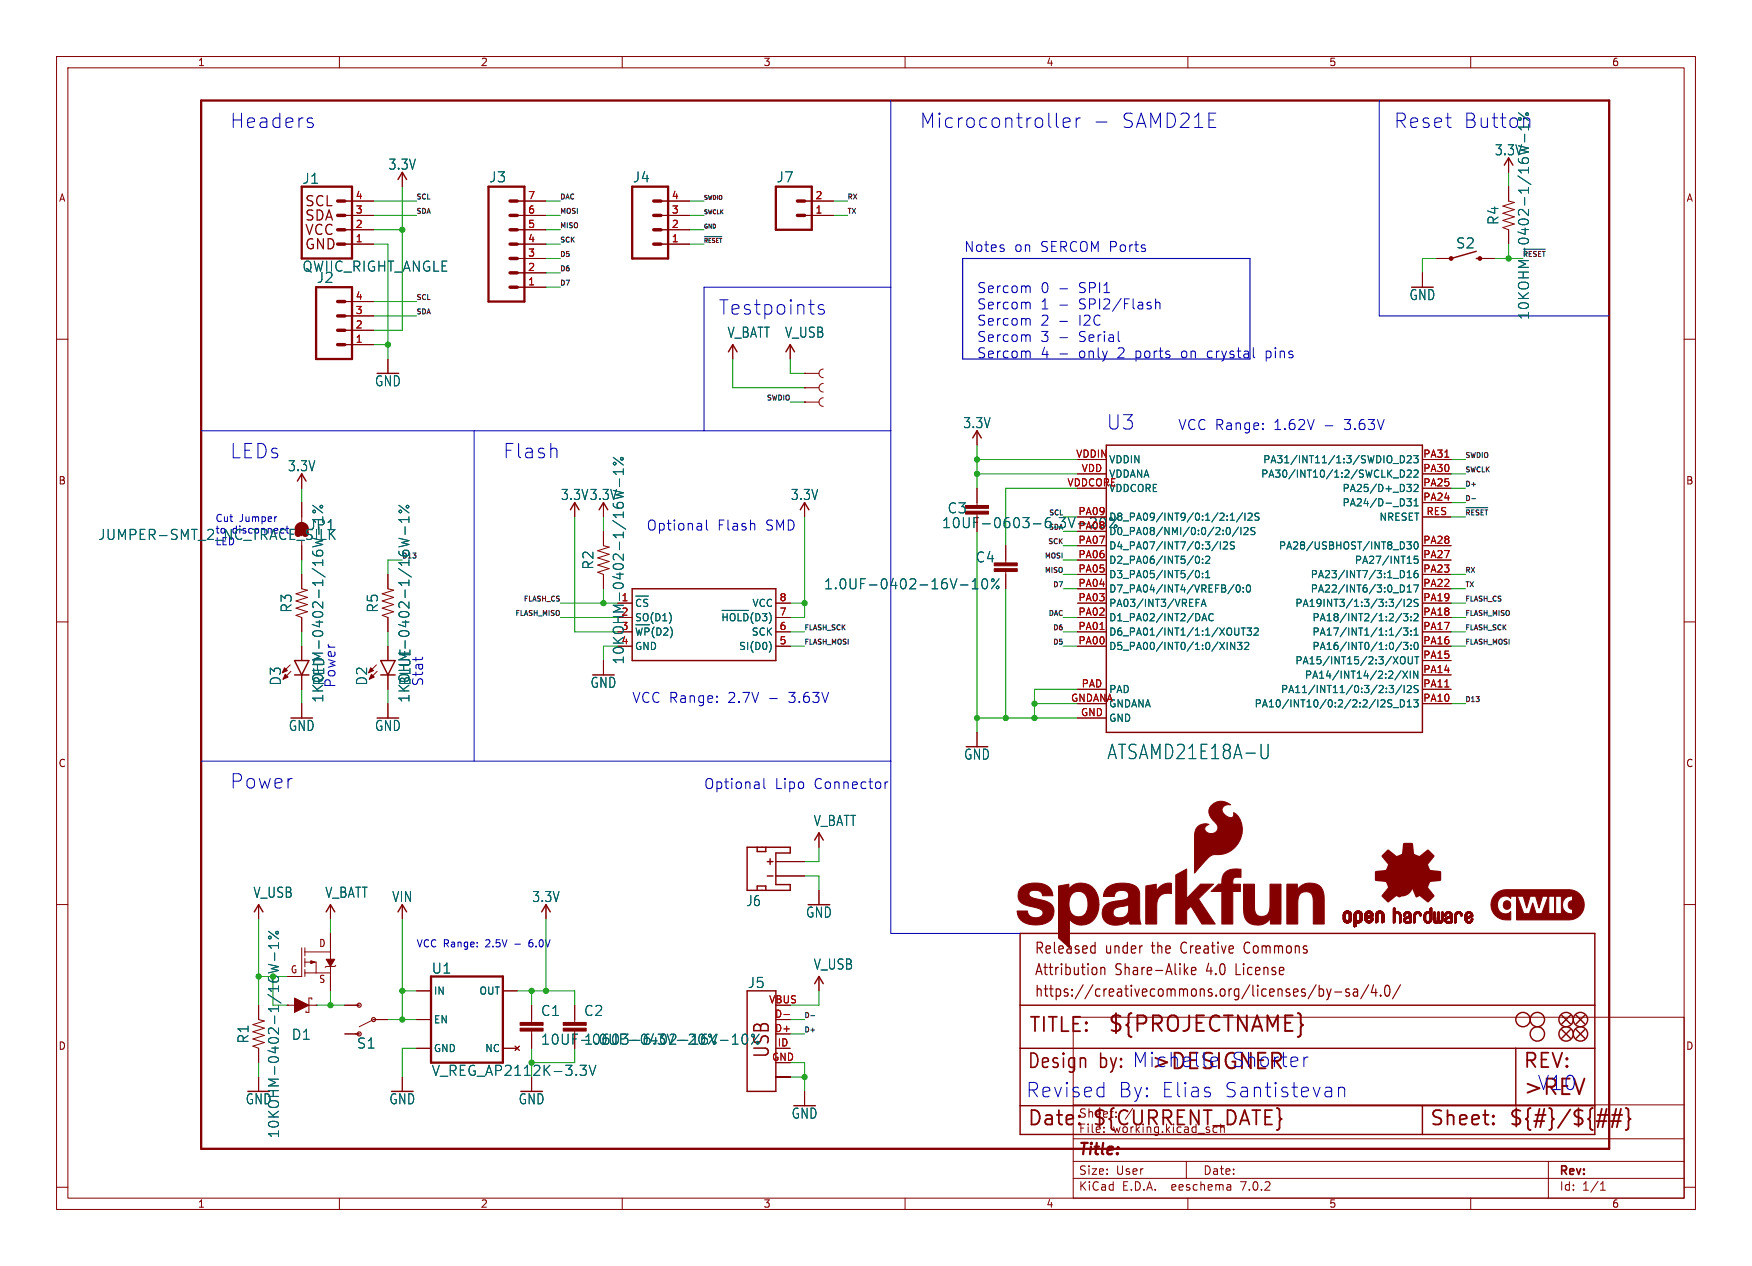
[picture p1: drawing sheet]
<svg xmlns="http://www.w3.org/2000/svg" width="310mm" height="224mm" viewBox="0 0 310 224" stroke-linecap="round" stroke-linejoin="round" font-family="sans-serif">
<defs><g id="words">
<g font-size="3.8" fill="#840000">
<text x="195.8" y="182.9">${PROJECTNAME}</text>
<text x="269.2" y="194.1">&gt;REV</text>
</g>
<text font-size="3.8" fill="#0000c2" x="203.5" y="189.5">&gt;DESIGNER</text>
<g font-size="3.5" fill="#0000c2">
<text x="40.6" y="22.9">Headers</text>
<text x="162.6" y="22.9">Microcontroller</text>
<text x="198" y="22.9">SAMD21E</text>
<text x="246.4" y="22.9">Reset</text>
<text x="127" y="55.9">Testpoints</text>
<text x="195.6" y="76.2">U3</text>
<text x="40.6" y="81.3">LEDs</text>
<text x="88.9" y="81.3">Flash</text>
<text x="40.6" y="139.7">Power</text>
<text x="194.2" y="189.2">by: Michelle</text>
<text x="217.6" y="189">Shorter</text>
<text x="181.4" y="194.3">Revised</text>
<text x="197.6" y="194.3">By: Elias</text>
<text x="216.1" y="194.3">Santistevan</text>
<text x="271.8" y="193">V10</text>
</g>
<g font-size="3.5" fill="#006464">
<text x="258.6" y="22.9">Button</text>
<text x="195.7" y="134.5">ATSAMD21E18A-U</text>
<text x="136.2" y="187.3" transform="rotate(-90 136.2 187.3)">USB</text>
</g>
<g font-size="3.5" fill="#840000">
<text x="181.9" y="182.9">TITLE:</text>
<text x="181.6" y="189.2">Design</text>
<text x="269.2" y="189.2">REV:</text>
<text x="181.6" y="199.4">Date:</text>
<text x="193" y="199.4">${CURRENT_DATE}</text>
<text x="252.7" y="199.4">Sheet:</text>
<text x="266.7" y="199.4">${#}/${##}</text>
</g>
<text font-size="2.8" fill="#840000" x="190.7" y="204.7">Title:</text>
<g font-size="2.7" fill="#840000">
<text x="182.9" y="172.7">Attribution</text>
<text x="182.9" y="168.9">Released</text>
<text x="195.3" y="168.9">under</text>
<text x="197.1" y="172.7">Share-Alike</text>
<text x="203.6" y="168.9">the</text>
<text x="208.9" y="168.9">Creative</text>
<text x="213.3" y="172.7">4.0</text>
<text x="218.6" y="172.7">License</text>
<text x="220.3" y="168.9">Commons</text>
<text x="182.9" y="176.5">https://creativecommons.org/licenses/by-sa/4.0/</text>
</g>
<g font-size="2.5" fill="#006464">
<text x="264.2" y="27.6">3.3V</text>
<text x="53.4" y="32.7">J1</text>
<text x="68.6" y="30.2">3.3V</text>
<text x="86.4" y="32.4">J3</text>
<text x="111.8" y="32.4">J4</text>
<text x="137.2" y="32.4">J7</text>
<text x="265.1" y="39.8" transform="rotate(-90 265.1 39.8)">R4</text>
<text x="257.4" y="44.1">S2</text>
<text x="53.4" y="48.2">QWIIC_RIGHT_ANGLE</text>
<text x="56" y="50.2">J2</text>
<text x="249.1" y="53.3">GND</text>
<text x="128.6" y="59.9">V_BATT</text>
<text x="138.7" y="59.9">V_USB</text>
<text x="270.5" y="56.6" transform="rotate(-90 270.5 56.6)">10KOHM-0402-1/16W-1%</text>
<text x="66.2" y="68.5">GND</text>
<text x="170.2" y="75.9">3.3V</text>
<text x="50.9" y="83.5">3.3V</text>
<text x="99.1" y="88.6">3.3V 3.3V</text>
<text x="139.8" y="88.6">3.3V</text>
<text x="17.3" y="95.7">JUMPER-SMT_2_NC_TRACE_SILK</text>
<text x="54.5" y="93.9">JP1</text>
<text x="167.5" y="91">C3</text>
<text x="105.1" y="100.8" transform="rotate(-90 105.1 100.8)">R2</text>
<text x="172.4" y="99.7">C4</text>
<text x="145.6" y="104.4">1.0UF-0402-16V-10%</text>
<text x="51.7" y="108.4" transform="rotate(-90 51.7 108.4)">R3</text>
<text x="67" y="108.4" transform="rotate(-90 67 108.4)">R5</text>
<text x="110.5" y="117.6" transform="rotate(-90 110.5 117.6)">10KOHM-0402-1/16W-1%</text>
<text x="49.8" y="121.3" transform="rotate(-90 49.8 121.3)">D3</text>
<text x="57.3" y="124.3" transform="rotate(-90 57.3 124.3)">1KOHM-0402-1/16W-1%</text>
<text x="57.5" y="121.3" transform="rotate(-90 57.5 121.3)">RED</text>
<text x="65.1" y="121.3" transform="rotate(-90 65.1 121.3)">D2</text>
<text x="72.6" y="124.3" transform="rotate(-90 72.6 124.3)">1KOHM-0402-1/16W-1%</text>
<text x="72.7" y="121.3" transform="rotate(-90 72.7 121.3)">BLUE</text>
<text x="74.9" y="121.4" transform="rotate(-90 74.9 121.4)">Stat</text>
<text x="104.3" y="121.8">GND</text>
<text x="51" y="129.5">GND</text>
<text x="66.2" y="129.5">GND</text>
<text x="170.4" y="134.5">GND</text>
<text x="143.8" y="146.3">V_BATT</text>
<text x="44.7" y="159">V_USB</text>
<text x="57.4" y="159">V_BATT</text>
<text x="69.3" y="159.7">VIN</text>
<text x="94" y="159.7">3.3V</text>
<text x="131.9" y="160.4">J6</text>
<text x="142.4" y="162.5">GND</text>
<text x="76.3" y="172.4">U1</text>
<text x="143.8" y="171.7">V_USB</text>
<text x="95.6" y="179.9">C1</text>
<text x="103.2" y="179.9">C2</text>
<text x="132.2" y="174.9">J5</text>
<text x="44.1" y="184.6" transform="rotate(-90 44.1 184.6)">R1</text>
<text x="51.5" y="184.1">D1</text>
<text x="63.1" y="185.6">S1</text>
<text x="103.2" y="185">1.0UF-0402-16V-10%</text>
<text x="76.3" y="190.5">V_REG_AP2112K-3.3V</text>
<text x="43.4" y="195.5">GND</text>
<text x="68.8" y="195.5">GND</text>
<text x="91.6" y="195.5">GND</text>
<text x="139.9" y="198">GND</text>
</g>
<g font-size="2.5" fill="#840000">
<text x="53.8" y="36.7">SCL</text>
<text x="53.8" y="39.3">SDA</text>
<text x="53.8" y="41.8">VCC</text>
<text x="53.8" y="44.3">GND</text>
<text x="166.5" y="93.6">10UF-0603-6.3V-20%</text>
<text x="95.6" y="185">10UF-0603-6.3V-20%</text>
</g>
<g font-size="2.5" fill="#0000c2">
<text x="170.4" y="44.7">Notes</text>
<text x="179.3" y="44.7">on</text>
<text x="183.9" y="44.7">SERCOM Ports</text>
<text x="172.7" y="52">Sercom</text>
<text x="183.9" y="52">0 -</text>
<text x="190.6" y="52">SPI1</text>
<text x="172.7" y="54.9">Sercom</text>
<text x="172.7" y="57.7">Sercom</text>
<text x="183.9" y="54.9">1 -</text>
<text x="183.9" y="57.7">2 -</text>
<text x="190.6" y="54.9">SPI2/Flash</text>
<text x="190.6" y="57.7">I2C</text>
<text x="172.7" y="60.6">Sercom</text>
<text x="172.7" y="63.5">Sercom</text>
<text x="183.9" y="60.6">3 -</text>
<text x="183.9" y="63.5">4 -</text>
<text x="190.6" y="60.6">Serial</text>
<text x="190.6" y="63.5">only</text>
<text x="197.5" y="63.5">2 ports</text>
<text x="208.7" y="63.5">on</text>
<text x="213.3" y="63.5">crystal</text>
<text x="223.6" y="63.5">pins</text>
<text x="208.3" y="76.2">VCC Range:</text>
<text x="225.1" y="76.2">1.62V</text>
<text x="237.5" y="76.2">3.63V</text>
<text x="114.3" y="94">Optional</text>
<text x="126.8" y="94">Flash</text>
<text x="135.3" y="94">SMD</text>
<text x="59.4" y="121.7" transform="rotate(-90 59.4 121.7)">Power</text>
<text x="111.8" y="124.5">VCC Range:</text>
<text x="128.6" y="124.5">2.7V</text>
<text x="139.3" y="124.5">3.63V</text>
<text x="124.5" y="139.7">Optional</text>
<text x="136.9" y="139.7">Lipo</text>
<text x="143.8" y="139.7">Connector</text>
</g>
<text font-size="2.5" fill="#009600" x="49.5" y="201.4" transform="rotate(-90 49.5 201.4)">10KOHM-0402-1/16W-1%</text>
<g font-size="2.1" fill="#840000">
<text x="190.7" y="197.9">Sheet:</text>
<text x="198.9" y="197.9">/</text>
<text x="190.7" y="200.6">File:</text>
<text x="196.7" y="200.6">working.kicad_sch</text>
<text x="190.7" y="208">Size:</text>
<text x="197.3" y="208">User</text>
<text x="212.7" y="208">Date:</text>
<text x="275.7" y="208.2">Rev:</text>
<text x="190.7" y="210.8">KiCad</text>
<text x="198.4" y="210.8">E.D.A.</text>
<text x="207.1" y="210.8">eeschema</text>
<text x="219.4" y="210.8">7.0.2</text>
<text x="275.7" y="210.8">Id:</text>
<text x="279.7" y="210.8">1/1</text>
</g>
<g font-size="1.8" fill="#840000">
<text x="35" y="11.8">1</text>
<text x="85" y="11.8">2</text>
<text x="135" y="11.8">3</text>
<text x="185" y="11.8">4</text>
<text x="235" y="11.8">5</text>
<text x="285" y="11.8">6</text>
<text x="10.4" y="35.8">A</text>
<text x="298.1" y="35.8">A</text>
<text x="10.3" y="85.8">B</text>
<text x="298" y="85.8">B</text>
<text x="10.3" y="135.8">C</text>
<text x="298" y="135.8">C</text>
<text x="56.4" y="167.7">D</text>
<text x="51.4" y="172.3">G</text>
<text x="56.4" y="174">S</text>
<text x="10.3" y="185.8">D</text>
<text x="298" y="185.8">D</text>
<text x="35" y="213.8">1</text>
<text x="85" y="213.8">2</text>
<text x="135" y="213.8">3</text>
<text x="185" y="213.8">4</text>
<text x="235" y="213.8">5</text>
<text x="285" y="213.8">6</text>
</g>
<g font-size="1.8" fill="#a90000">
<text x="62.8" y="35.3">4</text>
<text x="93.3" y="35.3">7</text>
<text x="118.7" y="35.3">4</text>
<text x="144.1" y="35.3">2</text>
<text x="62.8" y="40.4">2</text>
<text x="62.8" y="37.8">3</text>
<text x="93.3" y="40.4">5</text>
<text x="93.3" y="37.8">6</text>
<text x="118.7" y="40.4">2</text>
<text x="118.7" y="37.8">3</text>
<text x="144.1" y="37.8">1</text>
<text x="62.8" y="42.9">1</text>
<text x="93.3" y="45.5">3</text>
<text x="93.3" y="42.9">4</text>
<text x="118.7" y="42.9">1</text>
<text x="62.8" y="53.1">4</text>
<text x="93.3" y="50.5">1</text>
<text x="93.3" y="48">2</text>
<text x="62.8" y="58.2">2</text>
<text x="62.8" y="55.6">3</text>
<text x="62.8" y="60.7">1</text>
<text x="190.2" y="81">VDDIN</text>
<text x="191.2" y="83.6">VDD</text>
<text x="251.5" y="83.6">PA30</text>
<text x="251.5" y="81">PA31</text>
<text x="188.7" y="86.1">VDDCORE</text>
<text x="196.1" y="84.6">VDDANA</text>
<text x="196.1" y="87.2">VDDCORE</text>
<text x="251.5" y="88.6">PA24</text>
<text x="251.5" y="86.1">PA25</text>
<text x="190.6" y="93.7">PA08</text>
<text x="190.6" y="91.2">PA09</text>
<text x="252.1" y="91.2">RES</text>
<text x="190.6" y="101.3">PA05</text>
<text x="190.6" y="98.8">PA06</text>
<text x="190.6" y="96.3">PA07</text>
<text x="251.5" y="101.3">PA23</text>
<text x="251.5" y="98.8">PA27</text>
<text x="251.5" y="96.3">PA28</text>
<text x="137.8" y="106.4">8</text>
<text x="190.6" y="106.4">PA03</text>
<text x="190.6" y="103.9">PA04</text>
<text x="251.5" y="106.4">PA19</text>
<text x="251.5" y="103.9">PA22</text>
<text x="109.8" y="109">2</text>
<text x="137.8" y="111.5">6</text>
<text x="137.8" y="109">7</text>
<text x="190.6" y="111.5">PA01</text>
<text x="190.6" y="109">PA02</text>
<text x="251.5" y="111.5">PA17</text>
<text x="251.5" y="109">PA18</text>
<text x="137.8" y="114">5</text>
<text x="190.6" y="114">PA00</text>
<text x="251.5" y="119.1">PA14</text>
<text x="251.5" y="116.6">PA15</text>
<text x="251.5" y="114">PA16</text>
<text x="189.3" y="124.2">GNDANA</text>
<text x="191.2" y="121.7">PAD</text>
<text x="251.5" y="124.2">PA10</text>
<text x="251.5" y="121.7">PA11</text>
<text x="191" y="126.7">GND</text>
<text x="135.9" y="177.5">VBUS</text>
<text x="136.9" y="182.6">D+</text>
<text x="136.9" y="180.1">D-</text>
<text x="137.4" y="185.2">ID</text>
<text x="136.4" y="187.7">GND</text>
</g>
<g font-size="1.8" fill="#006464">
<text x="196.1" y="82.1">VDDIN</text>
<text x="223.2" y="82.1">PA31/INT11/1:3/SWDIO_D23</text>
<text x="222.8" y="84.6">PA30/INT10/1:2/SWCLK_D22</text>
<text x="237.2" y="89.7">PA24/D-_D31</text>
<text x="237.2" y="87.2">PA25/D+_D32</text>
<text x="38.1" y="94.5">to</text>
<text x="41.1" y="94.5">disconnect</text>
<text x="196.1" y="94.8">D0_PA08/NMI/0:0/2:0/I2S</text>
<text x="196.1" y="92.3">D8_PA09/INT9/0:1/2:1/I2S</text>
<text x="243.7" y="92.3">NRESET</text>
<text x="38.1" y="96.5">LED</text>
<text x="196.1" y="99.9">D2_PA06/INT5/0:2</text>
<text x="196.1" y="97.3">D4_PA07/INT7/0:3/I2S</text>
<text x="226" y="97.3">PA28/USBHOST/INT8_D30</text>
<text x="239.4" y="99.9">PA27/INT15</text>
<text x="109.8" y="106.4">1</text>
<text x="132.9" y="107.5">VCC</text>
<text x="196.1" y="107.5">PA03/INT3/VREFA</text>
<text x="196.1" y="105">D7_PA04/INT4/VREFB/0:0</text>
<text x="196.1" y="102.4">D3_PA05/INT5/0:1</text>
<text x="228.9" y="107.5">PA19INT3/1:3/3:3/I2S</text>
<text x="231.6" y="105">PA22/INT6/3:0_D17</text>
<text x="231.6" y="102.4">PA23/INT7/3:1_D16</text>
<text x="109.8" y="111.5">3</text>
<text x="112.3" y="108.1">~{CS}</text>
<text x="112.3" y="110">SO(D1)</text>
<text x="112.3" y="113.2">~{WP}(D2)</text>
<text x="127.4" y="110.7">~{HOLD}(D3)</text>
<text x="132.8" y="112.6">SCK</text>
<text x="196.1" y="112.6">D6_PA01/INT1/1:1/XOUT32</text>
<text x="196.1" y="110">D1_PA02/INT2/DAC</text>
<text x="231.9" y="112.6">PA17/INT1/1:1/3:1</text>
<text x="231.9" y="110">PA18/INT2/1:2/3:2</text>
<text x="109.8" y="114">4</text>
<text x="112.3" y="115.1">GND</text>
<text x="130.5" y="115.1">SI(D0)</text>
<text x="196.1" y="115.1">D5_PA00/INT0/1:0/XIN32</text>
<text x="228.9" y="117.7">PA15/INT15/2:3/XOUT</text>
<text x="231.9" y="115.1">PA16/INT0/1:0/3:0</text>
<text x="196.1" y="125.3">GNDANA</text>
<text x="196.1" y="122.7">PAD</text>
<text x="221.7" y="125.3">PA10/INT10/0:2/2:2/I2S_D13</text>
<text x="226.3" y="122.7">PA11/INT11/0:3/2:3/I2S</text>
<text x="230.6" y="120.2">PA14/INT14/2:2/XIN</text>
<text x="196.1" y="127.8">GND</text>
<text x="76.7" y="176.1">IN</text>
<text x="84.6" y="176.1">OUT</text>
<text x="76.7" y="181.2">EN</text>
<text x="76.7" y="186.2">GND</text>
<text x="85.7" y="186.2">NC</text>
</g>
<g font-size="1.8" fill="#0000c2">
<text x="38.1" y="92.4">Cut</text>
<text x="42.3" y="92.4">Jumper</text>
<text x="73.7" y="167.6">VCC Range:</text>
<text x="85.9" y="167.6">2.5V</text>
<text x="91.1" y="167.6">-</text>
<text x="93.8" y="167.6">6.0V</text>
</g>
<g font-size="1.2" fill="#0f0f0f">
<text x="73.7" y="35.3">SCL</text>
<text x="99.1" y="35.3">DAC</text>
<text x="149.9" y="35.3">RX</text>
<text x="73.7" y="37.9">SDA</text>
<text x="99.1" y="40.4">MISO</text>
<text x="99.1" y="37.9">MOSI</text>
<text x="149.9" y="37.9">TX</text>
<text x="99.1" y="42.9">SCK</text>
<text x="99.1" y="45.5">D5</text>
<text x="269.2" y="45.5">~{RESET}</text>
<text x="73.7" y="53.1">SCL</text>
<text x="99.1" y="48">D6</text>
<text x="99.1" y="50.6">D7</text>
<text x="73.7" y="55.6">SDA</text>
<text x="135.4" y="70.9">SWDIO</text>
<text x="259.1" y="83.6">SWCLK</text>
<text x="259.1" y="81">SWDIO</text>
<text x="259.1" y="86.1">D+</text>
<text x="259.1" y="88.7">D-</text>
<text x="259.1" y="91.2">~{RESET}</text>
<text x="184.5" y="101.4">MISO</text>
<text x="184.5" y="98.8">MOSI</text>
<text x="185.1" y="96.3">SCK</text>
<text x="259.1" y="101.4">RX</text>
<text x="92.4" y="106.4">FLASH_CS</text>
<text x="186" y="103.9">D7</text>
<text x="259.1" y="103.9">TX</text>
<text x="259.1" y="106.4">FLASH_CS</text>
<text x="90.9" y="109">FLASH_MISO</text>
<text x="142.2" y="111.5">FLASH_SCK</text>
<text x="185.2" y="109">DAC</text>
<text x="186" y="111.5">D6</text>
<text x="259.1" y="109">FLASH_MISO</text>
<text x="259.1" y="111.5">FLASH_SCK</text>
<text x="142.2" y="114.1">FLASH_MOSI</text>
<text x="186" y="114.1">D5</text>
<text x="259.1" y="114.1">FLASH_MOSI</text>
<text x="259.1" y="124.2">D13</text>
<text x="142.2" y="180.1">D-</text>
<text x="142.2" y="182.6">D+</text>
</g>
<g font-size="1.2" fill="#006464">
<text x="185.3" y="93.7">SDA</text>
<text x="185.3" y="91.2">SCL</text>
<text x="71.1" y="98.8">D13</text>
</g>
<g font-size="1" fill="#0f0f0f">
<text x="124.5" y="35.4">SWDIO</text>
<text x="124.5" y="40.4">GND</text>
<text x="124.5" y="37.9">SWCLK</text>
<text x="124.5" y="43">~{RESET}</text>
</g>
</g></defs>
<g fill="none" stroke="#840000" stroke-width=".18">
<path d="M10 10h289.7v203.9h-289.7zM12 12h285.7v199.9h-285.7zM60 10v2M110 10v2M160 10v2M210 10v2M260 10v2M61 38.1h5M61 35.6h5M71.1 30.5v2.5M91.4 38.1h5.1M91.4 35.6h5.1"/>
<path d="M116.8 38.1h5.1M116.8 35.6h5.1M142.2 38.1h5.1M142.2 35.6h5.1M266.7 33v2.6l1 .2-2 .6 2 .7-2 .6 2 .7-2 .6 2 .6-2 .7 1 .3v2.6M266.7 27.9v2.6M10 60h2M61 43.2h5M61 40.6h5M61 58.4h5M61 55.9h5M61 53.3h5"/>
<path d="M91.4 50.8h5.1M91.4 48.3h5.1M91.4 45.7h5.1M91.4 43.2h5.1M91.4 40.6h5.1M116.8 43.2h5.1M116.8 40.6h5.1M251.5 48.3v2.5M254 45.7h2.5M261.6 45.7h2.6M297.7 60h2M61 61h5"/>
<path d="M68.6 63.5v2.5M129.5 61v2.5M139.7 61v2.5M142.2 66h.1M142.2 71.1h.1M142.2 68.6h.1M142.2 66h2.6M142.2 71.1h2.6M142.2 68.6h2.6M145.5 65.3a.76 .76 0 0 0-.7 .7 .76 .76 0 0 0 .7 .8M145.5 70.4a.76 .76 0 0 0-.7 .7 .76 .76 0 0 0 .7 .8M145.5 67.8a.76 .76 0 0 0-.7 .8 .76 .76 0 0 0 .7 .7"/>
<path d="M172.7 76.2v2.5M53.3 83.8v2.6M53.3 88.9v3.4M53.3 96.5v2.6M101.6 88.9v2.5M106.7 88.9v2.5M106.7 94v2.5l1 .3-2 .6 2 .6-2 .7 2 .6-2 .6 2 .7-2 .6 1 .4v2.5M142.2 88.9v2.5M172.7 86.4v3M172.7 90.9v.5M177.8 96.5v3.1M190.5 99.1h5.1"/>
<path d="M190.5 96.5h5.1M190.5 94h5.1M190.5 91.4h5.1M190.5 86.4h5.1M190.5 83.8h5.1M190.5 81.3h5.1M251.5 99.1h5M251.5 96.5h5M251.5 91.4h5M251.5 88.9h5M251.5 86.4h5M251.5 83.8h5"/>
<path d="M251.5 81.3h5M10 110h2M51.3 117.6l-1.4 1.4M51.4 118.7l-1.4 1.4M53.3 101.6v2.5l1.1 .3-2.1 .6 2.1 .7-2.1 .6 2.1 .6-2.1 .7 2.1 .6-2.1 .6 1 .4v2.6M53.3 114.3v2.5M53.3 119.4v2.5M66.5 117.6l-1.3 1.4M66.7 118.7l-1.4 1.4M68.6 101.6v2.5l1 .3-2 .6 2 .7-2 .6 2 .6-2 .7 2 .6-2 .6 1 .4v2.6M68.6 114.3v2.5M68.6 119.4v2.5"/>
<path d="M106.7 116.8v2.6M109.2 106.7h2.6M109.2 109.2h2.6M109.2 111.8h2.6M109.2 114.3h2.6M137.2 106.7h2.5M137.2 109.2h2.5M137.2 111.8h2.5M137.2 114.3h2.5M177.8 101.1v3M190.5 106.7h5.1M190.5 109.2h5.1"/>
<path d="M190.5 111.8h5.1M190.5 114.3h5.1M190.5 104.1h5.1M190.5 101.6h5.1M251.5 106.7h5M251.5 109.2h5M251.5 111.8h5M251.5 114.3h5M251.5 104.1h5M251.5 101.6h5M251.5 119.4h5M251.5 116.8h5"/>
<path d="M297.7 110h2M53.3 124.5v2.5M68.6 124.5v2.5M172.7 129.5v2.6M190.5 127h5.1M190.5 124.5h5.1M190.5 121.9h5.1M251.5 124.5h5M251.5 121.9h5M10 160h2M134.6 157.5h.1M134.6 149.9h.1"/>
<path d="M137.2 154.9h5M137.2 152.4h5M144.8 147.3v2.6M144.8 157.5v2.5M297.7 160h2M45.7 160v2.6M45.7 177.8v2.5l1 .3-2 .6 2 .7-2 .6 2 .6-2 .7 2 .6-2 .6 1 .4v2.6M50.8 177.8h.1M50.8 177.8h1.3M53.3 167.6v5.1h-2.5M53.9 167.6v1.5M53.9 169.5v1.5"/>
<path d="M53.9 171.5v1.2M53.9 172.1h4.5M53.9 168.4h4.5M53.9 170.2h2v1.9M54.6 177.8h1.3M55.1 176.8v-.3h-.5v2.6h-.5v-.3M55.9 177.8h.1M58.4 160v2.6M58.4 165.1v4.5M58.4 171v4.3M59.4 170.8l-.2 .1h-1.5l-.2 .2M61 177.8h2.5"/>
<path d="M71.1 160v2.6M73.7 175.3h2.5M88.9 175.3h2.5M94 177.8v3M96.5 160v2.6M101.6 177.8v3M144.8 172.7v2.6M189.7 179.9h108v32h-108zM45.7 190.5v2.5M61 182.9h2.5M68.6 180.3h-2.6l-2.5 1.3M71.1 190.5v2.5"/>
<path d="M73.7 180.3h2.5M73.7 185.4h2.5M88.9 185.4h2.5M91.1 185l.7 .8M91.8 185l-.7 .8M94 182.4v3M94 190.5v2.5M137.2 180.3h2.5M137.2 190.5h2.5M142.2 193v2.6M189.7 195.4h108M10 210h2"/>
<path d="M60 211.9v2M110 211.9v2M160 211.9v2M189.7 208.4h108M189.7 205.4h108M189.7 201.4h108M209.7 205.4v3M210 211.9v2M217.4 209.5l.2 .2v.8M217.6 210.4l-.5 .1M217.6 209.9h-.5M260 211.9v2"/>
<path d="M273.7 205.4v6.5M282.9 210.5h.9M282.9 209.4l.5-.4v1.5M297.7 210h2"/>
</g>
<path d="M35.6 17.8h248.9v185.4h-248.9zM53.3 33h8.9v12.7h-8.9zM86.4 33h6.3v20.3h-6.3zM111.8 33h6.3v12.7h-6.3zM137.2 33h6.3v7.6h-6.3zM55.9 50.8h6.3v12.7h-6.3zM76.2 172.7h12.7v15.3h-12.7z" fill="none" stroke="#840000" stroke-width=".41"/>
<g fill="none" stroke="#840000" stroke-width=".61">
<path d="M59.7 38.1h1.3M59.7 35.6h1.3M90.2 38.1h1.2M90.2 35.6h1.2M115.6 38.1h1.2M115.6 35.6h1.2M141 38.1h1.2M141 35.6h1.2M59.7 43.2h1.3M59.7 40.6h1.3M59.7 58.4h1.3M59.7 55.9h1.3"/>
<path d="M59.7 53.3h1.3M90.2 50.8h1.2M90.2 48.3h1.2M90.2 45.7h1.2M90.2 43.2h1.2M90.2 40.6h1.2M115.6 43.2h1.2M115.6 40.6h1.2M59.7 61h1.3"/>
</g>
<g fill="none" stroke="#840000" stroke-width=".25">
<path d="M70.4 31.8l.7-1.3 .8 1.3M265.9 29.2l.8-1.3 .8 1.3M261 44.5l-4.5 1.2M261 45.7h.6M128.8 62.2l.7-1.2 .8 1.2M138.9 62.2l.8-1.2 .8 1.2M172 77.5l.7-1.3 .8 1.3M195.6 78.7h55.9v50.8h-55.9zM52.6 85.1l.7-1.3 .8 1.3M53.3 93v1.7M100.8 90.2l.8-1.3 .8 1.3M105.9 90.2l.8-1.3 .7 1.3"/>
<path d="M141.5 90.2l.7-1.3 .8 1.3M52.1 119.4h2.5M52.1 116.8h2.5l-1.3 2.6zM67.3 119.4h2.5M67.3 116.8h2.5l-1.2 2.6zM111.8 104.1h25.4v12.7h-25.4zM132.1 149.9h7.6v1h-2.5v5.6h2.5v1h-7.6zM133.9 149.9v.7h1.5v-.7M133.9 157.5v-.8h1.5v.8M135.6 154.9h1.1M135.6 152.4h1.1M136.1 151.9v1"/>
<path d="M144 148.6l.8-1.3 .7 1.3M45 161.3l.7-1.3 .8 1.3M57.7 161.3l.7-1.3 .8 1.3M70.4 161.3l.7-1.3 .8 1.3M95.8 161.3l.7-1.3 .8 1.3M132.1 175.3h5.1v17.7h-5.1zM144 174l.8-1.3 .7 1.3M180.3 177.8h101.6M276.1 179.6l1.5 1.5M277.6 179.6l-1.5 1.5M278.6 179.6l1.6 1.5M280.2 179.6l-1.6 1.5"/>
<path d="M180.3 195.6h101.6v-30.5h-101.6v35.6h101.6M180.3 185.4h101.6M251.5 195.6v5.1M268 185.4v10.2M276.1 182.1l1.5 1.5M277.6 182.1l-1.5 1.5M278.6 182.1l1.6 1.5M280.2 182.1l-1.6 1.5"/>
<circle cx="269.2" cy="180.3" r="1.27"/>
<circle cx="271.8" cy="180.3" r="1.27"/>
<circle cx="271.8" cy="182.9" r="1.27"/>
<circle cx="276.9" cy="182.9" r="1.27"/>
<circle cx="276.9" cy="180.3" r="1.27"/>
<circle cx="279.4" cy="182.9" r="1.27"/>
<circle cx="279.4" cy="180.3" r="1.27"/>
</g>
<g fill="#840000" stroke="#840000" stroke-width=".18">
<path d="M50.3 118.1l.5 .5-.9 .4z"/>
<path d="M50.4 119.3l.5 .5-.9 .3z"/>
<path d="M265.9 159.5a.7 .7 0 0 1 1 .1 .7 .7 0 0 1 0 1 .7 .7 0 0 1-1 0 .92 .92 0 0 1 0-1.1z"/>
<path d="M264.3 158.2l.9-.6 1-.2h11.2a2.67 2.67 0 0 1 2.7 2.7 2.67 2.67 0 0 1-2.7 2.6h-9.3v-4.2h.2l1.1 3.1h1l.6-1.9 .6 1.9h.9l1.2-3.1h.1v3.1h2.2l.6-.4a1.58 1.58 0 0 0 1.3 .4h.1v-.8a.73 .73 0 0 1-.8-.7 .73 .73 0 0 1 .8-.8v-.8h-.2a1.59 1.59 0 0 0-1.5 .9 1.59 1.59 0 0 0 .3 1.8l-.6 .4v-3.1h-1v3.1h-.2v-3.1h-2.1l-.6 2.1-.6-2.1h-1l-.6 2.1-.6-2.1h-2.2v.4a1.41 1.41 0 0 0-1.8-.2 1.41 1.41 0 0 0-.5 1.7 1.35 1.35 0 0 0 .9 1.2 1.35 1.35 0 0 0 1.4-.4v1.5h-.8a2.67 2.67 0 0 1-2.5-1.6 2.67 2.67 0 0 1 .5-2.9z"/>
<path d="M237.5 162.6h.3z"/>
<path d="M237.5 162.5l.3 .1z"/>
<path d="M237.5 162.5h.3z"/>
<path d="M237.5 162.4l.3 .1z"/>
<path d="M237.5 162.4h.3z"/>
<path d="M237.5 162.3l.3 .1z"/>
<path d="M237.5 162.3h.3z"/>
<path d="M237.5 162.2l.3 .1z"/>
<path d="M237.5 162.2h.3z"/>
<path d="M237.5 162.1l.3 .1z"/>
<path d="M237.5 162.1h.3z"/>
<path d="M237.5 162l.3 .1z"/>
<path d="M237.5 162h.3z"/>
<path d="M237.5 161.9l.3 .1z"/>
<path d="M237.5 161.9h.3z"/>
<path d="M237.5 161.8l.3 .1z"/>
<path d="M237.5 161.8h.3z"/>
<path d="M237.5 162.6h.4z"/>
<path d="M237.5 161.8h.4z"/>
<path d="M237.5 161.7l.4 .1z"/>
<path d="M237.5 161.7h.4z"/>
<path d="M237.5 162.7h.4z"/>
<path d="M237.5 162.6l.4 .1z"/>
<path d="M237.5 161.6l.4 .1z"/>
<path d="M237.5 162.8h.5z"/>
<path d="M237.5 162.7l.5 .1z"/>
<path d="M237.5 161.6h.4z"/>
<path d="M237.5 161.6h.5z"/>
<path d="M237.5 162.8h.6z"/>
<path d="M237.5 161.5l.6 .1z"/>
<path d="M237.5 162.8l.6 .1z"/>
<path d="M237.5 161.5h.6z"/>
<path d="M237.5 162.9h1.3z"/>
<path d="M237.5 162.9h.6z"/>
<path d="M237.5 161.5h1.3z"/>
<path d="M237.6 162.9h1.2z"/>
<path d="M237.6 161.5h1.2z"/>
<path d="M237.6 161.4l1.2 .1z"/>
<path d="M237.6 162.9l1.2 .1z"/>
<path d="M237.6 161.4h1.2z"/>
<path d="M237.6 163h1.2z"/>
<path d="M237.6 163h1.1z"/>
<path d="M237.6 161.4h1.1z"/>
<path d="M237.7 163h1z"/>
<path d="M237.7 161.3l1 .1z"/>
<path d="M237.7 163l1 .1z"/>
<path d="M237.7 161.3h1z"/>
<path d="M237.7 163.1h1z"/>
<path d="M237.8 163.1h.8z"/>
<path d="M237.8 161.3h.8z"/>
<path d="M237.8 161.2l.8 .1z"/>
<path d="M237.8 161.2h.8z"/>
<path d="M237.8 163.1l.8 .1z"/>
<path d="M237.8 163.2h.8z"/>
<path d="M237.8 161.2h.7z"/>
<path d="M237.9 163.2h.6z"/>
<path d="M237.9 161.2h.6z"/>
<path d="M237.9 163.2h.5z"/>
<path d="M237.9 161.2h.5z"/>
<path d="M238 161.2h.4z"/>
<path d="M238 163.2h.4z"/>
<path d="M238 161.1l.4 .1z"/>
<path d="M238 161.1h.3z"/>
<path d="M238.1 163.2l.2 .1z"/>
<path d="M238.1 163.3h.2z"/>
<path d="M238.1 161.1h.2z"/>
<path d="M238.2 161.5h.6z"/>
<path d="M238.3 162.9h.5z"/>
<path d="M238.3 161.5h.5z"/>
<path d="M238.3 162.8l.5 .1z"/>
<path d="M238.3 162.8h.6z"/>
<path d="M238.3 161.5l.6 .1z"/>
<path d="M238.3 161.6h.6z"/>
<path d="M238.4 161.6h.5z"/>
<path d="M238.4 162.8h.5z"/>
<path d="M238.4 162.7l.5 .1z"/>
<path d="M238.4 162.7h.5z"/>
<path d="M238.4 161.6l.5 .1z"/>
<path d="M238.5 161.7h.4z"/>
<path d="M238.5 162.7h.4z"/>
<path d="M238.5 162.6l.4 .1z"/>
<path d="M238.5 162.6h.4z"/>
<path d="M238.5 161.8h.4z"/>
<path d="M238.5 161.7l.4 .1z"/>
<path d="M238.5 162.5l.4 .1z"/>
<path d="M238.5 162.5h.4z"/>
<path d="M238.5 162.4l.4 .1z"/>
<path d="M238.5 162.4h.4z"/>
<path d="M238.5 162.3l.4 .1z"/>
<path d="M238.5 162.3h.4z"/>
<path d="M238.5 162.2l.4 .1z"/>
<path d="M238.5 162.2h.4z"/>
<path d="M238.5 162.1l.4 .1z"/>
<path d="M238.5 162.1h.4z"/>
<path d="M238.5 162l.4 .1z"/>
<path d="M238.5 162h.4z"/>
<path d="M238.5 161.9l.4 .1z"/>
<path d="M238.5 161.9h.4z"/>
<path d="M238.5 161.8l.4 .1z"/>
<path d="M239.4 163.9h.2z"/>
<path d="M239.4 163.9h.3z"/>
<path d="M239.4 163.8l.3 .1z"/>
<path d="M239.4 163.8h.3z"/>
<path d="M239.4 163.8h.4z"/>
<path d="M239.4 163.7l.4 .1z"/>
<path d="M239.4 163.7h.4z"/>
<path d="M239.4 163.6l.4 .1z"/>
<path d="M239.4 163.6h.4z"/>
<path d="M239.4 163.5l.4 .1z"/>
<path d="M239.4 163.5h.4z"/>
<path d="M239.4 163.4l.4 .1z"/>
<path d="M239.4 163.4h.4z"/>
<path d="M239.4 163.3l.4 .1z"/>
<path d="M239.4 163.3h.4z"/>
<path d="M239.4 163.2l.4 .1z"/>
<path d="M239.4 163.2h.4z"/>
<path d="M239.4 163.2h1z"/>
<path d="M239.4 163.2h1.1z"/>
<path d="M239.4 163.1l1.1 .1z"/>
<path d="M239.4 163.1h1.1z"/>
<path d="M239.4 163.1h1.2z"/>
<path d="M239.4 163l1.2 .1z"/>
<path d="M239.4 163h1.2z"/>
<path d="M239.4 163h1.3z"/>
<path d="M239.4 162.9l1.3 .1z"/>
<path d="M239.4 162.9h1.3z"/>
<path d="M239.4 162.9h1.4z"/>
<path d="M239.4 162.9h.6z"/>
<path d="M239.4 162.8l.6 .1z"/>
<path d="M239.4 162.8h.6z"/>
<path d="M239.4 162.8h.5z"/>
<path d="M239.4 162.7l.4 .1z"/>
<path d="M239.4 162.7h.4z"/>
<path d="M239.4 162.6l.4 .1z"/>
<path d="M239.4 162.6h.4z"/>
<path d="M239.4 162.5l.4 .1z"/>
<path d="M239.4 162.5h.4z"/>
<path d="M239.4 162.4l.4 .1z"/>
<path d="M239.4 162.4h.4z"/>
<path d="M239.4 162.3l.4 .1z"/>
<path d="M239.4 162.3h.4z"/>
<path d="M239.4 162.2l.4 .1z"/>
<path d="M239.4 162.2h.4z"/>
<path d="M239.4 162.1l.4 .1z"/>
<path d="M239.4 162.1h.4z"/>
<path d="M239.4 162l.4 .1z"/>
<path d="M239.4 162h.4z"/>
<path d="M239.4 161.9l.4 .1z"/>
<path d="M239.4 161.9h.4z"/>
<path d="M239.4 161.8l.4 .1z"/>
<path d="M239.4 161.8h.4z"/>
<path d="M239.4 161.7l.4 .1z"/>
<path d="M239.4 161.7h.4z"/>
<path d="M239.4 163.9h.1z"/>
<path d="M239.4 161.6l.4 .1z"/>
<path d="M239.4 163.9l.1 .1z"/>
<path d="M239.4 161.6h.5z"/>
<path d="M239.4 161.5l.6 .1z"/>
<path d="M239.4 161.5h.6z"/>
<path d="M239.5 161.5h.5z"/>
<path d="M239.5 161.5h1.3z"/>
<path d="M239.5 161.5h1.2z"/>
<path d="M239.5 161.4l1.2 .1z"/>
<path d="M239.5 161.4h1.2z"/>
<path d="M239.5 161.4h1.1z"/>
<path d="M239.6 161.3l1 .1z"/>
<path d="M239.6 161.3h1z"/>
<path d="M239.7 161.3h.9z"/>
<path d="M239.7 161.3h.8z"/>
<path d="M239.7 161.2l.8 .1z"/>
<path d="M239.7 161.2h.8z"/>
<path d="M239.8 161.2h.6z"/>
<path d="M239.8 163.2h.6z"/>
<path d="M239.9 161.2h.5z"/>
<path d="M239.9 163.2h.4z"/>
<path d="M239.9 161.2h.4z"/>
<path d="M239.9 161.1l.4 .1z"/>
<path d="M239.9 161.1h.4z"/>
<path d="M240 163.2l.2 .1z"/>
<path d="M240 161.1h.2z"/>
<path d="M240 163.3h.2z"/>
<path d="M240.2 161.5h.6z"/>
<path d="M240.2 162.9h.6z"/>
<path d="M240.2 162.8l.6 .1z"/>
<path d="M240.2 162.8h.6z"/>
<path d="M240.2 161.5l.6 .1z"/>
<path d="M240.3 162.8h.5z"/>
<path d="M240.3 161.6h.5z"/>
<path d="M240.4 162.8h.4z"/>
<path d="M240.4 161.6h.4z"/>
<path d="M240.4 162.7l.4 .1z"/>
<path d="M240.4 162.7h.4z"/>
<path d="M240.4 161.6l.4 .1z"/>
<path d="M240.4 161.7h.4z"/>
<path d="M240.4 162.6l.4 .1z"/>
<path d="M240.4 162.6h.4z"/>
<path d="M240.4 161.7l.4 .1z"/>
<path d="M240.4 161.8h.4z"/>
<path d="M240.5 162.6h.3z"/>
<path d="M240.5 162.5l.3 .1z"/>
<path d="M240.5 162.5h.3z"/>
<path d="M240.5 162.4l.3 .1z"/>
<path d="M240.5 162.4h.3z"/>
<path d="M240.5 162.3l.3 .1z"/>
<path d="M240.5 162.3h.3z"/>
<path d="M240.5 162.2l.3 .1z"/>
<path d="M240.5 162.2h.3z"/>
<path d="M240.5 162.1l.3 .1z"/>
<path d="M240.5 162.1h.3z"/>
<path d="M240.5 162l.3 .1z"/>
<path d="M240.5 162h.3z"/>
<path d="M240.5 161.9l.3 .1z"/>
<path d="M240.5 161.9h.3z"/>
<path d="M240.5 161.8l.3 .1z"/>
<path d="M240.5 161.8h.3z"/>
<path d="M241.3 162.7h.4z"/>
<path d="M241.3 162.6l.4 .1z"/>
<path d="M241.3 162.6h.4z"/>
<path d="M241.3 162.5l.4 .1z"/>
<path d="M241.3 162.5h.4z"/>
<path d="M241.3 162.5h.5z"/>
<path d="M241.3 162.4l.6 .1z"/>
<path d="M241.3 162.4h.6z"/>
<path d="M241.3 162.4h.7z"/>
<path d="M241.3 162.4h.8z"/>
<path d="M241.3 162.3l.8 .1z"/>
<path d="M241.3 162.3h.9z"/>
<path d="M241.3 162.3h1z"/>
<path d="M241.3 162.2l1 .1z"/>
<path d="M241.3 162.2h1z"/>
<path d="M241.3 162.2h1.1z"/>
<path d="M241.3 162.2h1.2z"/>
<path d="M241.3 162.1l1.3 .1z"/>
<path d="M241.3 162.1h1.3z"/>
<path d="M241.3 162.1h1.4z"/>
<path d="M241.3 162.1h.4z"/>
<path d="M241.3 162l.4 .1z"/>
<path d="M241.3 162h.4z"/>
<path d="M241.3 162h.3z"/>
<path d="M241.3 161.9l.3 .1z"/>
<path d="M241.3 161.9h.3z"/>
<path d="M241.3 161.9h.4z"/>
<path d="M241.3 161.8l.4 .1z"/>
<path d="M241.3 161.8h.4z"/>
<path d="M241.3 161.7l.4 .1z"/>
<path d="M241.3 161.7h.4z"/>
<path d="M241.3 162.8h.5z"/>
<path d="M241.3 162.7l.5 .1z"/>
<path d="M241.3 162.7h.5z"/>
<path d="M241.3 161.6l.5 .1z"/>
<path d="M241.3 161.6h.5z"/>
<path d="M241.3 162.8h.6z"/>
<path d="M241.3 161.6h.6z"/>
<path d="M241.4 162.8l.5 .1z"/>
<path d="M241.4 161.5l.5 .1z"/>
<path d="M241.4 161.5h.5z"/>
<path d="M241.4 162.9h1.3z"/>
<path d="M241.4 162.9h.5z"/>
<path d="M241.4 161.5h.6z"/>
<path d="M241.4 162.9h1.2z"/>
<path d="M241.4 161.5h1.3z"/>
<path d="M241.4 161.5h1.2z"/>
<path d="M241.4 161.4l1.2 .1z"/>
<path d="M241.4 161.4h1.2z"/>
<path d="M241.4 162.9l1.2 .1z"/>
<path d="M241.4 163h1.2z"/>
<path d="M241.5 163h1.1z"/>
<path d="M241.5 161.4h1.1z"/>
<path d="M241.5 163h1z"/>
<path d="M241.5 161.3l1.1 .1z"/>
<path d="M241.5 163l1 .1z"/>
<path d="M241.5 161.3h1z"/>
<path d="M241.5 163.1h1z"/>
<path d="M241.6 163.1h.9z"/>
<path d="M241.6 161.3h.9z"/>
<path d="M241.6 163.1h.8z"/>
<path d="M241.6 161.3h.8z"/>
<path d="M241.6 161.2l.8 .1z"/>
<path d="M241.6 163.1l.8 .1z"/>
<path d="M241.6 161.2h.8z"/>
<path d="M241.6 163.2h.8z"/>
<path d="M241.7 161.2h.7z"/>
<path d="M241.7 163.2h.7z"/>
<path d="M241.7 161.2h.6z"/>
<path d="M241.7 163.2h.6z"/>
<path d="M241.8 161.2h.5z"/>
<path d="M241.8 163.2h.5z"/>
<path d="M241.8 162.1h.9z"/>
<path d="M241.8 162l.9 .1z"/>
<path d="M241.8 161.2h.4z"/>
<path d="M241.8 163.2h.4z"/>
<path d="M241.8 162h.9z"/>
<path d="M241.8 161.1l.4 .1z"/>
<path d="M241.9 163.2h.3z"/>
<path d="M241.9 163.2l.2 .1z"/>
<path d="M241.9 162h.8z"/>
<path d="M241.9 161.1h.3z"/>
<path d="M241.9 163.3h.2z"/>
<path d="M241.9 161.1h.2z"/>
<path d="M242 162h.7z"/>
<path d="M242 161.9l.7 .1z"/>
<path d="M242.1 161.9h.6z"/>
<path d="M242.1 161.5h.6z"/>
<path d="M242.1 162.9h.6z"/>
<path d="M242.1 162.8l.6 .1z"/>
<path d="M242.1 162.8h.6z"/>
<path d="M242.1 161.5l.6 .1z"/>
<path d="M242.2 161.9h.5z"/>
<path d="M242.2 161.6h.5z"/>
<path d="M242.2 162.8h.5z"/>
<path d="M242.3 162.8h.4z"/>
<path d="M242.3 161.6l.4 .1z"/>
<path d="M242.3 161.6h.4z"/>
<path d="M242.3 162.7l.4 .1z"/>
<path d="M242.3 161.7h.4z"/>
<path d="M242.3 162.7h.4z"/>
<path d="M242.3 161.8l.4 .1z"/>
<path d="M242.3 161.8h.4z"/>
<path d="M242.3 161.7l.4 .1z"/>
<path d="M242.3 162.6l.4 .1z"/>
<path d="M242.3 162.6h.4z"/>
<path d="M242.4 162.6h.3z"/>
<path d="M242.4 162.5l.3 .1z"/>
<path d="M242.4 162.5h.3z"/>
<path d="M242.4 162.4l.3 .1z"/>
<path d="M242.4 162.4h.3z"/>
<path d="M242.5 162.4h.2z"/>
<path d="M242.6 162.4h.1z"/>
<path d="M243.2 163.2h.3z"/>
<path d="M243.2 163.1l.3 .1z"/>
<path d="M243.2 163.1h.3z"/>
<path d="M243.2 163.1h.4z"/>
<path d="M243.2 163l.4 .1z"/>
<path d="M243.2 163h.4z"/>
<path d="M243.2 162.9l.4 .1z"/>
<path d="M243.2 162.9h.4z"/>
<path d="M243.2 162.8l.4 .1z"/>
<path d="M243.2 162.8h.4z"/>
<path d="M243.2 162.7l.4 .1z"/>
<path d="M243.2 162.7h.4z"/>
<path d="M243.2 162.6l.4 .1z"/>
<path d="M243.2 162.6h.4z"/>
<path d="M243.2 162.5l.4 .1z"/>
<path d="M243.2 162.5h.4z"/>
<path d="M243.2 162.4l.4 .1z"/>
<path d="M243.2 162.4h.4z"/>
<path d="M243.2 162.3l.4 .1z"/>
<path d="M243.2 162.3h.4z"/>
<path d="M243.2 162.2l.4 .1z"/>
<path d="M243.2 162.2h.4z"/>
<path d="M243.2 162.1l.4 .1z"/>
<path d="M243.2 162.1h.4z"/>
<path d="M243.2 162l.4 .1z"/>
<path d="M243.2 162h.4z"/>
<path d="M243.2 161.9l.4 .1z"/>
<path d="M243.2 161.9h.4z"/>
<path d="M243.2 161.8l.4 .1z"/>
<path d="M243.2 161.8h.4z"/>
<path d="M243.2 163.2h.2z"/>
<path d="M243.2 161.7l.4 .1z"/>
<path d="M243.2 161.7h.4z"/>
<path d="M243.2 161.7h.5z"/>
<path d="M243.2 163.2h.1z"/>
<path d="M243.2 161.6l.5 .1z"/>
<path d="M243.2 161.6h.5z"/>
<path d="M243.2 161.6h.6z"/>
<path d="M243.3 161.5l.5 .1z"/>
<path d="M243.3 161.5h.5z"/>
<path d="M243.3 161.5h.6z"/>
<path d="M243.3 161.5h1.3z"/>
<path d="M243.3 161.4l1.2 .1z"/>
<path d="M243.3 161.4h1.2z"/>
<path d="M243.4 161.4h1.1z"/>
<path d="M243.4 161.3l1.1 .1z"/>
<path d="M243.4 161.3h1z"/>
<path d="M243.5 161.3h.9z"/>
<path d="M243.5 161.2l.8 .1z"/>
<path d="M243.5 161.2h.8z"/>
<path d="M243.6 161.2h.7z"/>
<path d="M243.6 161.2h.6z"/>
<path d="M243.7 161.2h.5z"/>
<path d="M243.7 161.2h.4z"/>
<path d="M243.7 161.1l.4 .1z"/>
<path d="M243.8 161.1h.3z"/>
<path d="M243.8 161.1h.2z"/>
<path d="M244 161.5h.6z"/>
<path d="M244.1 161.5l.5 .1z"/>
<path d="M244.1 161.6h.5z"/>
<path d="M244.2 161.6h.4z"/>
<path d="M244.2 161.6l.4 .1z"/>
<path d="M244.2 161.7h.4z"/>
<path d="M244.2 161.7h.5z"/>
<path d="M244.3 161.7l.4 .1z"/>
<path d="M244.3 161.7h.4z"/>
<path d="M244.3 163.2h.2z"/>
<path d="M244.3 163.2h.3z"/>
<path d="M244.3 163.1l.3 .1z"/>
<path d="M244.3 163.1h.3z"/>
<path d="M244.3 163.1h.4z"/>
<path d="M244.3 163l.4 .1z"/>
<path d="M244.3 163h.4z"/>
<path d="M244.3 162.9l.4 .1z"/>
<path d="M244.3 162.9h.4z"/>
<path d="M244.3 162.8l.4 .1z"/>
<path d="M244.3 162.8h.4z"/>
<path d="M244.3 162.7l.4 .1z"/>
<path d="M244.3 162.7h.4z"/>
<path d="M244.3 162.6l.4 .1z"/>
<path d="M244.3 162.6h.4z"/>
<path d="M244.3 162.5l.4 .1z"/>
<path d="M244.3 162.5h.4z"/>
<path d="M244.3 162.4l.4 .1z"/>
<path d="M244.3 162.4h.4z"/>
<path d="M244.3 162.3l.4 .1z"/>
<path d="M244.3 162.3h.4z"/>
<path d="M244.3 162.2l.4 .1z"/>
<path d="M244.3 162.2h.4z"/>
<path d="M244.3 162.1l.4 .1z"/>
<path d="M244.3 162.1h.4z"/>
<path d="M244.3 162l.4 .1z"/>
<path d="M244.3 162h.4z"/>
<path d="M244.3 161.9l.4 .1z"/>
<path d="M244.3 161.9h.4z"/>
<path d="M244.3 161.8l.4 .1z"/>
<path d="M244.3 161.8h.4z"/>
<path d="M244.3 163.2h.1z"/>
<path d="M246.3 163.2h.2z"/>
<path d="M246.3 160.8h.3z"/>
<path d="M246.3 163.2l.1 .1z"/>
<path d="M246.3 163.2h.1z"/>
<path d="M246.3 163.2h.3z"/>
<path d="M246.3 163.1l.3 .1z"/>
<path d="M246.3 163.1h.3z"/>
<path d="M246.3 163l.3 .1z"/>
<path d="M246.3 163h.3z"/>
<path d="M246.3 162.9l.3 .1z"/>
<path d="M246.3 162.9h.3z"/>
<path d="M246.3 162.8l.3 .1z"/>
<path d="M246.3 162.8h.3z"/>
<path d="M246.3 162.7l.3 .1z"/>
<path d="M246.3 162.7h.3z"/>
<path d="M246.3 162.6l.3 .1z"/>
<path d="M246.3 162.6h.3z"/>
<path d="M246.3 162.5l.3 .1z"/>
<path d="M246.3 162.5h.3z"/>
<path d="M246.3 162.4l.3 .1z"/>
<path d="M246.3 162.4h.3z"/>
<path d="M246.3 162.3l.3 .1z"/>
<path d="M246.3 162.3h.3z"/>
<path d="M246.3 162.2l.3 .1z"/>
<path d="M246.3 162.2h.3z"/>
<path d="M246.3 162.1l.3 .1z"/>
<path d="M246.3 162.1h.3z"/>
<path d="M246.3 162l.3 .1z"/>
<path d="M246.3 162h.3z"/>
<path d="M246.3 161.9l.3 .1z"/>
<path d="M246.3 161.9h.3z"/>
<path d="M246.3 161.8l.3 .1z"/>
<path d="M246.3 161.8h.3z"/>
<path d="M246.3 161.7l.4 .1z"/>
<path d="M246.3 161.7h.4z"/>
<path d="M246.3 161.6l.4 .1z"/>
<path d="M246.3 161.6h.5z"/>
<path d="M246.3 161.6h.6z"/>
<path d="M246.3 161.5l.7 .1z"/>
<path d="M246.3 161.5h1.2z"/>
<path d="M246.3 161.4l1.2 .1z"/>
<path d="M246.3 161.4h1.2z"/>
<path d="M246.3 161.4h1.1z"/>
<path d="M246.3 161.3l1 .1z"/>
<path d="M246.3 161.3h1z"/>
<path d="M246.3 161.3h.3z"/>
<path d="M246.3 161.2l.3 .1z"/>
<path d="M246.3 161.2h.3z"/>
<path d="M246.3 161.1l.3 .1z"/>
<path d="M246.3 161.1h.3z"/>
<path d="M246.3 161l.3 .1z"/>
<path d="M246.3 161h.3z"/>
<path d="M246.3 160.9l.3 .1z"/>
<path d="M246.3 160.9h.3z"/>
<path d="M246.3 160.8l.3 .1z"/>
<path d="M246.3 160.7l.3 .1z"/>
<path d="M246.3 160.7h.3z"/>
<path d="M246.4 160.7h.2z"/>
<path d="M246.4 160.6l.2 .1z"/>
<path d="M246.4 160.6h.2z"/>
<path d="M246.7 161.3h.6z"/>
<path d="M246.8 161.3h.4z"/>
<path d="M246.9 161.3h.1z"/>
<path d="M247 161.5l.6 .1z"/>
<path d="M247.1 161.6h.5z"/>
<path d="M247.2 161.6h.4z"/>
<path d="M247.2 161.6l.4 .1z"/>
<path d="M247.3 161.7h.3z"/>
<path d="M247.3 161.7l.3 .1z"/>
<path d="M247.3 161.8h.4z"/>
<path d="M247.3 161.8h.3z"/>
<path d="M247.4 161.8h.3z"/>
<path d="M247.4 161.9h.3z"/>
<path d="M247.4 161.8l.3 .1z"/>
<path d="M247.4 163.2l.1 .1z"/>
<path d="M247.4 163.2h.1z"/>
<path d="M247.4 163.2h.2z"/>
<path d="M247.4 163.2h.3z"/>
<path d="M247.4 163.1l.3 .1z"/>
<path d="M247.4 163.1h.3z"/>
<path d="M247.4 163l.3 .1z"/>
<path d="M247.4 163h.3z"/>
<path d="M247.4 162.9l.3 .1z"/>
<path d="M247.4 162.9h.3z"/>
<path d="M247.4 162.8l.3 .1z"/>
<path d="M247.4 162.8h.3z"/>
<path d="M247.4 162.7l.3 .1z"/>
<path d="M247.4 162.7h.3z"/>
<path d="M247.4 162.6l.3 .1z"/>
<path d="M247.4 162.6h.3z"/>
<path d="M247.4 162.5l.3 .1z"/>
<path d="M247.4 162.5h.3z"/>
<path d="M247.4 162.4l.3 .1z"/>
<path d="M247.4 162.4h.3z"/>
<path d="M247.4 162.3l.3 .1z"/>
<path d="M247.4 162.3h.3z"/>
<path d="M247.4 162.2l.3 .1z"/>
<path d="M247.4 162.2h.3z"/>
<path d="M247.4 162.1l.3 .1z"/>
<path d="M247.4 162.1h.3z"/>
<path d="M247.4 162l.3 .1z"/>
<path d="M247.4 162h.3z"/>
<path d="M247.4 161.9l.3 .1z"/>
<path d="M248.1 162.8h.3z"/>
<path d="M248.1 162.7l.3 .1z"/>
<path d="M248.1 162.7h.3z"/>
<path d="M248.1 162h.2z"/>
<path d="M248.1 162h.3z"/>
<path d="M248.1 161.9l.3 .1z"/>
<path d="M248.1 161.9h.3z"/>
<path d="M248.1 162.9h.4z"/>
<path d="M248.1 162.8l.4 .1z"/>
<path d="M248.1 162.8h.4z"/>
<path d="M248.1 162.6l.4 .1z"/>
<path d="M248.1 162.6h.4z"/>
<path d="M248.1 162l.1 .1z"/>
<path d="M248.1 161.8l.3 .1z"/>
<path d="M248.1 161.8h.3z"/>
<path d="M248.2 162.9h.3z"/>
<path d="M248.2 162.6h.3z"/>
<path d="M248.2 162.5l.3 .1z"/>
<path d="M248.2 161.8h.2z"/>
<path d="M248.2 161.8h.3z"/>
<path d="M248.2 161.7l.3 .1z"/>
<path d="M248.2 163h.4z"/>
<path d="M248.2 162.9l.3 .1z"/>
<path d="M248.2 162.5h.4z"/>
<path d="M248.2 162.5h.5z"/>
<path d="M248.2 161.7h.3z"/>
<path d="M248.2 163h.8z"/>
<path d="M248.2 163h.5z"/>
<path d="M248.2 161.6l.4 .1z"/>
<path d="M248.2 161.6h.4z"/>
<path d="M248.2 162.4l.6 .1z"/>
<path d="M248.2 163l.8 .1z"/>
<path d="M248.2 162.4h.6z"/>
<path d="M248.2 163.1h.8z"/>
<path d="M248.2 162.4h.7z"/>
<path d="M248.2 161.6h.5z"/>
<path d="M248.3 163.1h.7z"/>
<path d="M248.3 162.4h.6z"/>
<path d="M248.3 161.6h.4z"/>
<path d="M248.3 161.5l.5 .1z"/>
<path d="M248.3 161.5h1.1z"/>
<path d="M248.3 162.4h.7z"/>
<path d="M248.3 161.5h1z"/>
<path d="M248.3 163.1l.7 .1z"/>
<path d="M248.3 163.2h.7z"/>
<path d="M248.3 162.3l.7 .1z"/>
<path d="M248.3 162.3h.8z"/>
<path d="M248.3 161.4l1 .1z"/>
<path d="M248.4 163.2h.6z"/>
<path d="M248.4 162.3h.7z"/>
<path d="M248.4 161.4h.9z"/>
<path d="M248.4 161.4h.8z"/>
<path d="M248.4 162.3h1.1z"/>
<path d="M248.5 163.2h.5z"/>
<path d="M248.5 161.3l.7 .1z"/>
<path d="M248.5 162.3h1z"/>
<path d="M248.5 163.2l.5 .1z"/>
<path d="M248.5 161.3h.6z"/>
<path d="M248.5 163.3h.5z"/>
<path d="M248.5 162.2l1 .1z"/>
<path d="M248.5 162.2h1z"/>
<path d="M248.6 161.3h.5z"/>
<path d="M248.6 162.2h.9z"/>
<path d="M248.6 161.3h.4z"/>
<path d="M248.7 162.2h.8z"/>
<path d="M248.7 163h.3z"/>
<path d="M248.7 162.1l.8 .1z"/>
<path d="M248.7 162.1h.8z"/>
<path d="M248.8 161.3h.1z"/>
<path d="M248.8 163h.2z"/>
<path d="M248.8 162.1h.7z"/>
<path d="M248.8 161.5l.6 .1z"/>
<path d="M248.9 162.1h.6z"/>
<path d="M248.9 161.6h.5z"/>
<path d="M249 162l.5 .1z"/>
<path d="M249 161.6h.4z"/>
<path d="M249 162h.5z"/>
<path d="M249.1 162h.4z"/>
<path d="M249.1 161.6l.3 .1z"/>
<path d="M249.1 161.7h.3z"/>
<path d="M249.1 161.7h.4z"/>
<path d="M249.1 162.3h.4z"/>
<path d="M249.2 162h.3z"/>
<path d="M249.2 161.8h.3z"/>
<path d="M249.2 161.7l.3 .1z"/>
<path d="M249.2 162.3h.3z"/>
<path d="M249.2 161.9l.3 .1z"/>
<path d="M249.2 162.4h.3z"/>
<path d="M249.2 162.3l.3 .1z"/>
<path d="M249.2 161.9h.3z"/>
<path d="M249.2 161.8l.3 .1z"/>
<path d="M249.2 163.2h.1z"/>
<path d="M249.2 163.2h.2z"/>
<path d="M249.2 163.2h.3z"/>
<path d="M249.2 163.1l.3 .1z"/>
<path d="M249.2 163.1h.3z"/>
<path d="M249.2 163l.3 .1z"/>
<path d="M249.2 163h.3z"/>
<path d="M249.2 162.9l.3 .1z"/>
<path d="M249.2 162.9h.3z"/>
<path d="M249.2 162.8l.3 .1z"/>
<path d="M249.2 162.8h.3z"/>
<path d="M249.2 162.7l.3 .1z"/>
<path d="M249.2 162.7h.3z"/>
<path d="M249.2 162.6l.3 .1z"/>
<path d="M249.2 162.6h.3z"/>
<path d="M249.2 162.5l.3 .1z"/>
<path d="M249.2 162.5h.3z"/>
<path d="M249.2 162.4l.3 .1z"/>
<path d="M249.2 163.2l.1 .1z"/>
<path d="M249.9 163.2l.1 .1z"/>
<path d="M249.9 163.2h.2z"/>
<path d="M249.9 163.2h.3z"/>
<path d="M249.9 163.1l.3 .1z"/>
<path d="M249.9 163.1h.3z"/>
<path d="M249.9 163l.3 .1z"/>
<path d="M249.9 163h.3z"/>
<path d="M249.9 162.9l.3 .1z"/>
<path d="M249.9 162.9h.3z"/>
<path d="M249.9 162.8l.3 .1z"/>
<path d="M249.9 162.8h.3z"/>
<path d="M249.9 162.7l.3 .1z"/>
<path d="M249.9 162.7h.3z"/>
<path d="M249.9 162.6l.3 .1z"/>
<path d="M249.9 162.6h.3z"/>
<path d="M249.9 162.5l.3 .1z"/>
<path d="M249.9 162.5h.3z"/>
<path d="M249.9 162.4l.3 .1z"/>
<path d="M249.9 162.4h.3z"/>
<path d="M249.9 162.3l.3 .1z"/>
<path d="M249.9 162.3h.3z"/>
<path d="M249.9 162.2l.3 .1z"/>
<path d="M249.9 162.2h.3z"/>
<path d="M249.9 162.1l.3 .1z"/>
<path d="M249.9 162.1h.3z"/>
<path d="M249.9 162l.3 .1z"/>
<path d="M249.9 162h.3z"/>
<path d="M249.9 161.9l.3 .1z"/>
<path d="M249.9 161.9h.3z"/>
<path d="M249.9 161.8l.3 .1z"/>
<path d="M249.9 161.8h.3z"/>
<path d="M249.9 161.8h.4z"/>
<path d="M250 161.8h.3z"/>
<path d="M250 161.7l.3 .1z"/>
<path d="M250 161.7h.3z"/>
<path d="M250 161.7h.4z"/>
<path d="M250 161.6l.4 .1z"/>
<path d="M250 161.6h.4z"/>
<path d="M250 161.6h.5z"/>
<path d="M250 161.6h.6z"/>
<path d="M250.1 161.5l.5 .1z"/>
<path d="M250.1 161.5h1.1z"/>
<path d="M250.1 161.5h1z"/>
<path d="M250.1 161.4l1 .1z"/>
<path d="M250.1 161.4h1z"/>
<path d="M250.2 161.4h.9z"/>
<path d="M250.2 161.4h.8z"/>
<path d="M250.3 161.3l.7 .1z"/>
<path d="M250.3 161.3h.6z"/>
<path d="M250.4 161.3h.5z"/>
<path d="M250.4 161.3h.4z"/>
<path d="M250.6 161.3h.1z"/>
<path d="M250.7 161.5l.5 .1z"/>
<path d="M250.7 161.6h.5z"/>
<path d="M250.8 161.6h.4z"/>
<path d="M250.9 161.6h.3z"/>
<path d="M250.9 161.6l.3 .1z"/>
<path d="M250.9 161.7h.4z"/>
<path d="M251 161.8h.3z"/>
<path d="M251 161.7l.3 .1z"/>
<path d="M251 161.9h.3z"/>
<path d="M251 161.8l.3 .1z"/>
<path d="M251 161.9l.3 .1z"/>
<path d="M251 162h.2z"/>
<path d="M251 162h.3z"/>
<path d="M251.7 162.6h.3z"/>
<path d="M251.7 162.5l.3 .1z"/>
<path d="M251.7 162.5h.3z"/>
<path d="M251.7 162.4l.3 .1z"/>
<path d="M251.7 162.4h.3z"/>
<path d="M251.7 162.3l.3 .1z"/>
<path d="M251.7 162.3h.3z"/>
<path d="M251.7 162.2l.3 .1z"/>
<path d="M251.7 162.2h.3z"/>
<path d="M251.7 162.1l.3 .1z"/>
<path d="M251.7 162.1h.3z"/>
<path d="M251.7 162l.3 .1z"/>
<path d="M251.7 162h.3z"/>
<path d="M251.7 161.9l.3 .1z"/>
<path d="M251.7 162.7h.3z"/>
<path d="M251.7 162.6l.3 .1z"/>
<path d="M251.7 161.9h.3z"/>
<path d="M251.8 162.7h.3z"/>
<path d="M251.8 162.7h.2z"/>
<path d="M251.8 161.9h.2z"/>
<path d="M251.8 161.8l.3 .1z"/>
<path d="M251.8 161.8h.3z"/>
<path d="M251.8 162.8h.3z"/>
<path d="M251.8 162.7l.3 .1z"/>
<path d="M251.8 161.7l.3 .1z"/>
<path d="M251.8 161.7h.3z"/>
<path d="M251.8 162.9h.4z"/>
<path d="M251.8 162.9h.3z"/>
<path d="M251.8 162.8l.3 .1z"/>
<path d="M251.8 161.7h.4z"/>
<path d="M251.8 161.6l.4 .1z"/>
<path d="M251.8 161.6h.4z"/>
<path d="M251.8 162.9l.5 .1z"/>
<path d="M251.8 163h.5z"/>
<path d="M251.8 161.6h.5z"/>
<path d="M251.9 163h.4z"/>
<path d="M251.9 161.6h.4z"/>
<path d="M251.9 163h1.1z"/>
<path d="M251.9 163h.5z"/>
<path d="M251.9 161.6h.5z"/>
<path d="M251.9 161.5l.5 .1z"/>
<path d="M251.9 161.5h1.2z"/>
<path d="M251.9 163l1.1 .1z"/>
<path d="M251.9 163.1h1z"/>
<path d="M251.9 161.4l1.2 .1z"/>
<path d="M252 163.1h.9z"/>
<path d="M252 161.4h1.1z"/>
<path d="M252 163.1l.9 .1z"/>
<path d="M252 163.2h.9z"/>
<path d="M252 163.2h.8z"/>
<path d="M252.1 163.2h.7z"/>
<path d="M252.1 161.4h1z"/>
<path d="M252.1 161.3l1 .1z"/>
<path d="M252.1 161.3h.6z"/>
<path d="M252.1 163.2h.6z"/>
<path d="M252.2 163.2h.5z"/>
<path d="M252.2 161.3h.5z"/>
<path d="M252.2 163.2l.5 .1z"/>
<path d="M252.2 163.3h.5z"/>
<path d="M252.2 163.3h.4z"/>
<path d="M252.2 161.3h.4z"/>
<path d="M252.4 161.3h.1z"/>
<path d="M252.5 161.5l.6 .1z"/>
<path d="M252.5 163h.5z"/>
<path d="M252.5 161.6h.6z"/>
<path d="M252.6 161.6h.5z"/>
<path d="M252.6 163h.4z"/>
<path d="M252.6 162.9l.4 .1z"/>
<path d="M252.6 162.9h.4z"/>
<path d="M252.7 162.9h.3z"/>
<path d="M252.7 162.9h.4z"/>
<path d="M252.7 161.6h.4z"/>
<path d="M252.7 161.6l.4 .1z"/>
<path d="M252.7 161.7h.4z"/>
<path d="M252.7 162.8l.4 .1z"/>
<path d="M252.7 162.8h.4z"/>
<path d="M252.8 162.8h.3z"/>
<path d="M252.8 161.7h.3z"/>
<path d="M252.8 161.7l.3 .1z"/>
<path d="M252.8 161.3h.3z"/>
<path d="M252.8 161.8h.3z"/>
<path d="M252.8 162.7l.3 .1z"/>
<path d="M252.8 162.7h.3z"/>
<path d="M252.8 162.6l.3 .1z"/>
<path d="M252.8 162.6h.3z"/>
<path d="M252.8 162.5h.3z"/>
<path d="M252.8 162.4h.3z"/>
<path d="M252.8 162.3h.3z"/>
<path d="M252.8 162.2h.3z"/>
<path d="M252.8 162.1h.3z"/>
<path d="M252.8 162l.3 .1z"/>
<path d="M252.8 162h.3z"/>
<path d="M252.8 161.9h.3z"/>
<path d="M252.8 161.8l.3 .1z"/>
<path d="M252.8 161.2l.3 .1z"/>
<path d="M252.8 161.2h.3z"/>
<path d="M252.8 161.1l.3 .1z"/>
<path d="M252.8 161.1h.3z"/>
<path d="M252.8 161l.3 .1z"/>
<path d="M252.8 161h.3z"/>
<path d="M252.8 160.9l.3 .1z"/>
<path d="M252.8 160.9h.3z"/>
<path d="M252.8 160.8h.3z"/>
<path d="M252.8 160.7l.3 .1z"/>
<path d="M252.8 160.7h.3z"/>
<path d="M252.8 162.5l.3 .1z"/>
<path d="M252.8 162.4l.3 .1z"/>
<path d="M252.8 162.3l.3 .1z"/>
<path d="M252.8 162.2l.3 .1z"/>
<path d="M252.8 162.1l.3 .1z"/>
<path d="M252.8 161.9l.3 .1z"/>
<path d="M252.8 160.8l.3 .1z"/>
<path d="M252.9 160.7h.2z"/>
<path d="M252.9 160.6l.2 .1z"/>
<path d="M252.9 160.6h.2z"/>
<path d="M253 160.6h.1z"/>
<path d="M253.4 162.8h.3z"/>
<path d="M253.4 162.7l.3 .1z"/>
<path d="M253.4 162.7h.3z"/>
<path d="M253.4 162.6l.3 .1z"/>
<path d="M253.4 162.6h.3z"/>
<path d="M253.4 162.5l.3 .1z"/>
<path d="M253.4 162.5h.3z"/>
<path d="M253.4 162.4l.3 .1z"/>
<path d="M253.4 162.4h.3z"/>
<path d="M253.4 162.3l.3 .1z"/>
<path d="M253.4 162.3h.3z"/>
<path d="M253.4 162.2l.3 .1z"/>
<path d="M253.4 162.2h.3z"/>
<path d="M253.4 162.1l.3 .1z"/>
<path d="M253.4 162.1h.3z"/>
<path d="M253.4 162l.3 .1z"/>
<path d="M253.4 162h.3z"/>
<path d="M253.4 161.9l.3 .1z"/>
<path d="M253.4 161.9h.3z"/>
<path d="M253.4 161.8l.3 .1z"/>
<path d="M253.4 161.8h.3z"/>
<path d="M253.4 161.7l.3 .1z"/>
<path d="M253.4 161.7h.3z"/>
<path d="M253.4 161.6l.3 .1z"/>
<path d="M253.4 161.6h.3z"/>
<path d="M253.4 161.5l.3 .1z"/>
<path d="M253.4 161.5h.3z"/>
<path d="M253.4 161.4l.3 .1z"/>
<path d="M253.4 161.4h.3z"/>
<path d="M253.4 162.9h.3z"/>
<path d="M253.4 162.8l.3 .1z"/>
<path d="M253.4 163h.4z"/>
<path d="M253.4 162.9l.4 .1z"/>
<path d="M253.4 162.9h.4z"/>
<path d="M253.4 163h1.6z"/>
<path d="M253.5 163h1.5z"/>
<path d="M253.5 163l1.5 .1z"/>
<path d="M253.5 161.3l.2 .1z"/>
<path d="M253.5 163.1h1.5z"/>
<path d="M253.5 161.3h.2z"/>
<path d="M253.5 163.1l1.4 .1z"/>
<path d="M253.5 163.2h1.4z"/>
<path d="M253.6 163.2h1.3z"/>
<path d="M253.6 161.3h.1z"/>
<path d="M253.6 163.2h.6z"/>
<path d="M253.6 163.2h.5z"/>
<path d="M253.7 163.2h.4z"/>
<path d="M253.7 163.2l.4 .1z"/>
<path d="M253.7 163.3h.4z"/>
<path d="M253.9 163h.7z"/>
<path d="M254 163h.5z"/>
<path d="M254 162.9l.5 .1z"/>
<path d="M254 162.9h.5z"/>
<path d="M254 162.9h.4z"/>
<path d="M254.1 162.9h.3z"/>
<path d="M254.1 162.8l.3 .1z"/>
<path d="M254.1 162.8h.3z"/>
<path d="M254.1 162.7l.3 .1z"/>
<path d="M254.1 162.7h.3z"/>
<path d="M254.1 162.6l.3 .1z"/>
<path d="M254.1 162.6h.3z"/>
<path d="M254.1 162.5h.3z"/>
<path d="M254.1 162.4h.3z"/>
<path d="M254.1 162.3l.3 .1z"/>
<path d="M254.1 162.5l.3 .1z"/>
<path d="M254.1 162.4l.3 .1z"/>
<path d="M254.1 162.3h.3z"/>
<path d="M254.1 162.2l.3 .1z"/>
<path d="M254.1 162.2h.3z"/>
<path d="M254.1 162.1l.3 .1z"/>
<path d="M254.1 162.1h.3z"/>
<path d="M254.1 162l.3 .1z"/>
<path d="M254.1 162h.3z"/>
<path d="M254.1 161.9l.3 .1z"/>
<path d="M254.1 161.9h.3z"/>
<path d="M254.1 161.8l.3 .1z"/>
<path d="M254.1 161.8h.3z"/>
<path d="M254.1 161.7l.3 .1z"/>
<path d="M254.1 161.7h.3z"/>
<path d="M254.1 161.6l.3 .1z"/>
<path d="M254.1 161.6h.3z"/>
<path d="M254.1 161.5l.3 .1z"/>
<path d="M254.1 161.5h.3z"/>
<path d="M254.1 161.4l.3 .1z"/>
<path d="M254.1 161.4h.3z"/>
<path d="M254.2 161.4h.2z"/>
<path d="M254.2 161.3l.2 .1z"/>
<path d="M254.2 161.3h.2z"/>
<path d="M254.2 163.2h.7z"/>
<path d="M254.3 161.3h.1z"/>
<path d="M254.3 163.2h.6z"/>
<path d="M254.3 163.2h.5z"/>
<path d="M254.4 163.2h.4z"/>
<path d="M254.4 163.2l.4 .1z"/>
<path d="M254.4 163.3h.4z"/>
<path d="M254.6 163h.5z"/>
<path d="M254.7 163h.4z"/>
<path d="M254.7 162.9l.4 .1z"/>
<path d="M254.7 162.9h.4z"/>
<path d="M254.8 162.9h.3z"/>
<path d="M254.8 162.8l.3 .1z"/>
<path d="M254.8 162.8h.3z"/>
<path d="M254.8 162.7l.3 .1z"/>
<path d="M254.8 162.7h.3z"/>
<path d="M254.8 162.6l.3 .1z"/>
<path d="M254.8 162.6h.3z"/>
<path d="M254.8 162.5l.3 .1z"/>
<path d="M254.8 162.5h.3z"/>
<path d="M254.8 162.4l.3 .1z"/>
<path d="M254.8 162.4h.3z"/>
<path d="M254.8 162.3l.3 .1z"/>
<path d="M254.8 162.3h.3z"/>
<path d="M254.8 162.2l.3 .1z"/>
<path d="M254.8 162.2h.3z"/>
<path d="M254.8 162.1l.3 .1z"/>
<path d="M254.8 162.1h.3z"/>
<path d="M254.8 162l.3 .1z"/>
<path d="M254.8 162h.3z"/>
<path d="M254.8 161.9l.3 .1z"/>
<path d="M254.8 161.9h.3z"/>
<path d="M254.8 161.8l.3 .1z"/>
<path d="M254.8 161.8h.3z"/>
<path d="M254.8 161.7l.3 .1z"/>
<path d="M254.8 161.7h.3z"/>
<path d="M254.8 161.6l.3 .1z"/>
<path d="M254.8 161.6h.3z"/>
<path d="M254.8 161.5l.3 .1z"/>
<path d="M254.8 161.5h.3z"/>
<path d="M254.8 161.4l.3 .1z"/>
<path d="M254.8 161.4h.3z"/>
<path d="M254.9 161.4h.2z"/>
<path d="M254.9 161.3l.2 .1z"/>
<path d="M254.9 161.3h.2z"/>
<path d="M255 161.3h.1z"/>
<path d="M255.4 162.8h.3z"/>
<path d="M255.4 162.7l.3 .1z"/>
<path d="M255.4 162.7h.3z"/>
<path d="M255.4 162.6l.3 .1z"/>
<path d="M255.4 162.6h.3z"/>
<path d="M255.4 162.9h.3z"/>
<path d="M255.4 162.8l.3 .1z"/>
<path d="M255.4 162l.1 .1z"/>
<path d="M255.4 162h.1z"/>
<path d="M255.4 162h.2z"/>
<path d="M255.4 161.9l.2 .1z"/>
<path d="M255.4 161.9h.3z"/>
<path d="M255.4 161.8l.3 .1z"/>
<path d="M255.4 161.8h.3z"/>
<path d="M255.4 162.6h.4z"/>
<path d="M255.4 162.9h.4z"/>
<path d="M255.4 163h.4z"/>
<path d="M255.4 162.9l.4 .1z"/>
<path d="M255.4 162.5l.4 .1z"/>
<path d="M255.4 162.5h.4z"/>
<path d="M255.4 161.7l.3 .1z"/>
<path d="M255.4 161.7h.3z"/>
<path d="M255.4 163h.8z"/>
<path d="M255.4 163h.5z"/>
<path d="M255.4 162.5h.5z"/>
<path d="M255.4 161.7h.4z"/>
<path d="M255.4 162.5h.6z"/>
<path d="M255.4 161.6l.4 .1z"/>
<path d="M255.5 163h.7z"/>
<path d="M255.5 162.5h.5z"/>
<path d="M255.5 162.4l.5 .1z"/>
<path d="M255.5 161.6h.3z"/>
<path d="M255.5 162.4h.6z"/>
<path d="M255.5 163l.8 .1z"/>
<path d="M255.5 161.6h.4z"/>
<path d="M255.5 163.1h.8z"/>
<path d="M255.5 162.4h.7z"/>
<path d="M255.5 161.6h.5z"/>
<path d="M255.5 161.5l.5 .1z"/>
<path d="M255.5 161.5h1.1z"/>
<path d="M255.6 163.1h.7z"/>
<path d="M255.6 162.4h.6z"/>
<path d="M255.6 161.5h1z"/>
<path d="M255.6 163.1l.7 .1z"/>
<path d="M255.6 162.3l.7 .1z"/>
<path d="M255.6 163.2h.7z"/>
<path d="M255.6 162.3h.7z"/>
<path d="M255.6 161.4l.9 .1z"/>
<path d="M255.6 161.4h.9z"/>
<path d="M255.6 162.3h.8z"/>
<path d="M255.7 161.4h.8z"/>
<path d="M255.7 163.2h.6z"/>
<path d="M255.7 162.3h1z"/>
<path d="M255.7 161.4h.7z"/>
<path d="M255.7 161.3l.7 .1z"/>
<path d="M255.7 163.2l.5 .1z"/>
<path d="M255.7 161.3h.7z"/>
<path d="M255.8 163.3h.4z"/>
<path d="M255.8 162.2l.9 .1z"/>
<path d="M255.8 162.2h.9z"/>
<path d="M255.8 161.3h.5z"/>
<path d="M255.9 161.3h.3z"/>
<path d="M255.9 162.2h.8z"/>
<path d="M256 162.2h.7z"/>
<path d="M256 162.1l.7 .1z"/>
<path d="M256 162.1h.7z"/>
<path d="M256 161.3h.1z"/>
<path d="M256 163h.2z"/>
<path d="M256.1 162.1h.6z"/>
<path d="M256.1 161.5l.5 .1z"/>
<path d="M256.1 161.6h.5z"/>
<path d="M256.2 162.1h.5z"/>
<path d="M256.2 161.6h.4z"/>
<path d="M256.2 162l.5 .1z"/>
<path d="M256.3 162h.4z"/>
<path d="M256.3 161.6h.4z"/>
<path d="M256.3 161.6l.4 .1z"/>
<path d="M256.3 161.7h.4z"/>
<path d="M256.4 161.7h.3z"/>
<path d="M256.4 162h.3z"/>
<path d="M256.4 161.7l.3 .1z"/>
<path d="M256.4 161.8h.3z"/>
<path d="M256.4 162.3h.3z"/>
<path d="M256.4 161.9l.3 .1z"/>
<path d="M256.4 162.3l.3 .1z"/>
<path d="M256.4 161.9h.3z"/>
<path d="M256.4 161.8l.3 .1z"/>
<path d="M256.5 163.2l.1 .1z"/>
<path d="M256.5 163.2h.1z"/>
<path d="M256.5 163.2h.2z"/>
<path d="M256.5 163.1l.2 .1z"/>
<path d="M256.5 163.1h.2z"/>
<path d="M256.5 163l.2 .1z"/>
<path d="M256.5 163h.2z"/>
<path d="M256.5 162.9l.2 .1z"/>
<path d="M256.5 162.9h.2z"/>
<path d="M256.5 162.8l.2 .1z"/>
<path d="M256.5 162.8h.2z"/>
<path d="M256.5 162.7l.2 .1z"/>
<path d="M256.5 162.7h.2z"/>
<path d="M256.5 162.6l.2 .1z"/>
<path d="M256.5 162.6h.2z"/>
<path d="M256.5 162.5l.2 .1z"/>
<path d="M256.5 162.5h.2z"/>
<path d="M256.5 162.4l.2 .1z"/>
<path d="M256.5 162.4h.2z"/>
<path d="M256.5 161.9h.2z"/>
<path d="M257.2 163.2l.1 .1z"/>
<path d="M257.2 163.2h.1z"/>
<path d="M257.2 163.2h.2z"/>
<path d="M257.2 163.2h.3z"/>
<path d="M257.2 163.1l.3 .1z"/>
<path d="M257.2 163.1h.3z"/>
<path d="M257.2 163l.3 .1z"/>
<path d="M257.2 163h.3z"/>
<path d="M257.2 162.9l.3 .1z"/>
<path d="M257.2 162.9h.3z"/>
<path d="M257.2 162.8l.3 .1z"/>
<path d="M257.2 162.8h.3z"/>
<path d="M257.2 162.7l.3 .1z"/>
<path d="M257.2 162.7h.3z"/>
<path d="M257.2 162.6l.3 .1z"/>
<path d="M257.2 162.6h.3z"/>
<path d="M257.2 162.5l.3 .1z"/>
<path d="M257.2 162.5h.3z"/>
<path d="M257.2 162.4l.3 .1z"/>
<path d="M257.2 162.4h.3z"/>
<path d="M257.2 162.3l.3 .1z"/>
<path d="M257.2 162.3h.3z"/>
<path d="M257.2 162.2l.3 .1z"/>
<path d="M257.2 162.2h.3z"/>
<path d="M257.2 162.1l.3 .1z"/>
<path d="M257.2 162.1h.3z"/>
<path d="M257.2 162l.3 .1z"/>
<path d="M257.2 162h.3z"/>
<path d="M257.2 161.9l.3 .1z"/>
<path d="M257.2 161.9h.3z"/>
<path d="M257.2 161.8l.3 .1z"/>
<path d="M257.2 161.8h.3z"/>
<path d="M257.2 161.7l.3 .1z"/>
<path d="M257.2 161.7h.3z"/>
<path d="M257.2 161.7h.4z"/>
<path d="M257.2 161.6l.4 .1z"/>
<path d="M257.3 161.6h.3z"/>
<path d="M257.3 161.6h.4z"/>
<path d="M257.3 161.6h.5z"/>
<path d="M257.3 161.5l.5 .1z"/>
<path d="M257.3 161.5h1.1z"/>
<path d="M257.4 161.5h1z"/>
<path d="M257.4 161.4l1 .1z"/>
<path d="M257.4 161.4h.9z"/>
<path d="M257.5 161.4h.8z"/>
<path d="M257.5 161.3l.7 .1z"/>
<path d="M257.6 161.3h.6z"/>
<path d="M257.6 161.3h.5z"/>
<path d="M257.7 161.3h.4z"/>
<path d="M257.8 161.3h.1z"/>
<path d="M257.9 161.5l.5 .1z"/>
<path d="M257.9 161.6h.6z"/>
<path d="M258 161.6h.5z"/>
<path d="M258.1 161.6h.4z"/>
<path d="M258.1 161.6l.4 .1z"/>
<path d="M258.1 161.7h.4z"/>
<path d="M258.2 161.7h.3z"/>
<path d="M258.2 161.8h.3z"/>
<path d="M258.2 161.7l.3 .1z"/>
<path d="M258.2 161.8h.4z"/>
<path d="M258.2 161.9h.4z"/>
<path d="M258.2 161.8l.4 .1z"/>
<path d="M258.3 162h.2z"/>
<path d="M258.3 161.9l.2 .1z"/>
<path d="M258.3 161.9h.2z"/>
<path d="M258.3 161.9h.3z"/>
<path d="M258.3 162h.1z"/>
<path d="M259 162.7h.3z"/>
<path d="M259 162.6l.3 .1z"/>
<path d="M259 162.6h.3z"/>
<path d="M259 162.6h.4z"/>
<path d="M259 162.5l.4 .1z"/>
<path d="M259 162.5h.4z"/>
<path d="M259 162.5h.5z"/>
<path d="M259 162.5h.6z"/>
<path d="M259 162.4l.6 .1z"/>
<path d="M259 162.4h.7z"/>
<path d="M259 162.4h.8z"/>
<path d="M259 162.3l.9 .1z"/>
<path d="M259 162.3h.9z"/>
<path d="M259 162.3h1z"/>
<path d="M259 162.2l1.1 .1z"/>
<path d="M259 162.2h1.1z"/>
<path d="M259 162.2h.4z"/>
<path d="M259 162.2h.3z"/>
<path d="M259 162.1l.3 .1z"/>
<path d="M259 162.1h.3z"/>
<path d="M259 162l.3 .1z"/>
<path d="M259 162h.3z"/>
<path d="M259 161.9l.3 .1z"/>
<path d="M259 161.9h.3z"/>
<path d="M259 161.8l.3 .1z"/>
<path d="M259 161.8h.3z"/>
<path d="M259 162.8h.3z"/>
<path d="M259 162.7l.3 .1z"/>
<path d="M259 162.8h.4z"/>
<path d="M259 161.7l.3 .1z"/>
<path d="M259 161.7h.3z"/>
<path d="M259 161.7h.4z"/>
<path d="M259 162.9h.4z"/>
<path d="M259 162.8l.4 .1z"/>
<path d="M259.1 162.9h.3z"/>
<path d="M259.1 161.7h.3z"/>
<path d="M259.1 162.9h.4z"/>
<path d="M259.1 161.6l.3 .1z"/>
<path d="M259.1 161.6h.3z"/>
<path d="M259.1 162.9l.4 .1z"/>
<path d="M259.1 161.6h.4z"/>
<path d="M259.1 163h.5z"/>
<path d="M259.1 163h.4z"/>
<path d="M259.1 161.6h.5z"/>
<path d="M259.1 163h.6z"/>
<path d="M259.1 163h1.1z"/>
<path d="M259.1 161.5l.5 .1z"/>
<path d="M259.1 161.5h1.1z"/>
<path d="M259.2 163h1z"/>
<path d="M259.2 161.5h1z"/>
<path d="M259.2 163l1 .1z"/>
<path d="M259.2 163.1h1z"/>
<path d="M259.2 161.4l1 .1z"/>
<path d="M259.2 163.1h.9z"/>
<path d="M259.2 161.4h1z"/>
<path d="M259.2 161.4h.9z"/>
<path d="M259.3 163.1l.8 .1z"/>
<path d="M259.3 161.4h.8z"/>
<path d="M259.3 163.2h.8z"/>
<path d="M259.3 163.2h.7z"/>
<path d="M259.3 161.3l.7 .1z"/>
<path d="M259.4 163.2h.6z"/>
<path d="M259.4 161.3h.6z"/>
<path d="M259.4 162.2h.7z"/>
<path d="M259.4 163.2l.5 .1z"/>
<path d="M259.4 161.3h.5z"/>
<path d="M259.4 162.2h.8z"/>
<path d="M259.5 163.3h.4z"/>
<path d="M259.5 162.2h.7z"/>
<path d="M259.5 161.3h.3z"/>
<path d="M259.5 162.2h.8z"/>
<path d="M259.6 162.1l.7 .1z"/>
<path d="M259.6 162.1h.7z"/>
<path d="M259.6 161.3h.1z"/>
<path d="M259.7 162.1h.6z"/>
<path d="M259.7 161.5l.5 .1z"/>
<path d="M259.7 162.1h.7z"/>
<path d="M259.7 163h.5z"/>
<path d="M259.7 161.6h.6z"/>
<path d="M259.8 162l.6 .1z"/>
<path d="M259.8 161.6h.5z"/>
<path d="M259.8 163h.5z"/>
<path d="M259.8 162h.6z"/>
<path d="M259.9 161.6h.4z"/>
<path d="M259.9 162.9l.4 .1z"/>
<path d="M259.9 162h.5z"/>
<path d="M259.9 162.9h.4z"/>
<path d="M259.9 161.6l.4 .1z"/>
<path d="M259.9 161.7h.4z"/>
<path d="M260 162.9h.3z"/>
<path d="M260 162h.4z"/>
<path d="M260 161.7h.3z"/>
<path d="M260 162.8l.3 .1z"/>
<path d="M260 162.8h.3z"/>
<path d="M260 161.9l.4 .1z"/>
<path d="M260 161.7l.3 .1z"/>
<path d="M260 161.8h.3z"/>
<path d="M260 161.9h.4z"/>
<path d="M260.1 162.7l.2 .1z"/>
<path d="M260.1 162.7h.2z"/>
<path d="M260.1 161.9h.3z"/>
<path d="M260.1 161.8h.2z"/>
<path d="M260.1 162.7h.3z"/>
<path d="M260.1 161.8l.3 .1z"/>
<path d="M260.1 162.6l.3 .1z"/>
<path d="M260.1 162.6h.3z"/>
<path d="M260.1 162.5l.3 .1z"/>
<path d="M260.2 162.5h.2z"/>
<path d="M260.3 162.5h.1z"/>
<path d="M192.3 159.9l2 .1-.1 .7-.4 1.3-1.7-.9z"/>
<path d="M207.9 154.8l1.9-1.1v5.2l2.4-2.5h2.3l-2.6 2.6 2.9 4.4h-2.3l-2-3.1-.7 .7v2.4h-1.9z"/>
<path d="M197.2 159.4l1.3-.2 .2 1.1-1.1 .2z"/>
<path d="M202.6 156.7l1.8-.3v1.3a2.32 2.32 0 0 1 2.7-1.4v1.8l-.2-.1a2.5 2.5 0 0 0-2 .7 7.1 7.1 0 0 0-.4 3.6v1.1h-1.9z"/>
<path d="M219.8 156.4h2v2a7.8 7.8 0 0 0 .3 3.3 1.42 1.42 0 0 0 1.6 .3 1.42 1.42 0 0 0 .8-1.4v-4.2h2l-.1 7h-1.8v-.9a2.67 2.67 0 0 1-4.5-.1 20.6 20.6 0 0 1-.3-4.9z"/>
<path d="M227.5 156.4h1.9v1a2.66 2.66 0 0 1 4.4 0 18.3 18.3 0 0 1 .3 4.4v1.6h-1.9v-2a7.8 7.8 0 0 0-.3-3.2 1.42 1.42 0 0 0-1.6-.4 1.42 1.42 0 0 0-.9 1.4v4.2h-1.9z"/>
<path d="M187.1 156.7l1.9-.3v.9a2.87 2.87 0 0 1 3-1.1 2.87 2.87 0 0 1 2.1 2.4l.2 1.4-2-.1a1.86 1.86 0 0 0-2.1-2.2 2.25 2.25 0 0 0-1.2 2.7 1.64 1.64 0 0 0 1.2 1.7 1.64 1.64 0 0 0 1.9-1l1.7 .9a2.8 2.8 0 0 1-4.7 .6v5l-2-1.7z"/>
<path d="M180.5 156.9a4.4 4.4 0 0 1 5 .1l.5 .8 .1 .6h-1.8a1.32 1.32 0 0 0-1.9-.9 .65 .65 0 0 0-.5 .7 .65 .65 0 0 0 .7 .6l.3 .1a6.2 6.2 0 0 1 3 1.1 2.22 2.22 0 0 1-1.6 3.5 4 4 0 0 1-4.2-1.2l-.3-1.2h1.8a1.54 1.54 0 0 0 2.5 .9l.2-.1a.8 .8 0 0 0 0-.9 .8 .8 0 0 0-.8-.4 7.5 7.5 0 0 1-3.1-1.1 1.96 1.96 0 0 1 .1-2.6z"/>
<path d="M216.6 154.3a4.3 4.3 0 0 1 2.8-.6v1.5h-.4a.91 .91 0 0 0-.9 .2 .91 .91 0 0 0-.2 1h1.4v1.3h-1.4v5.7h-1.9v-5.7h-1.9l.8-.8a1.45 1.45 0 0 1 1.1-.6v-.2a2.66 2.66 0 0 1 .6-1.8z"/>
<path d="M195.7 157a4.8 4.8 0 0 1 5.3 0 3.8 3.8 0 0 1 .5 2.6v2.8l.2 1.1h-1.3a.56 .56 0 0 1-.6-.2 .56 .56 0 0 1-.2-.5 3.3 3.3 0 0 1-4.3 0 2.12 2.12 0 0 1 1.5-3.3l.4-.1 .4 1.1a.95 .95 0 0 0-.8 1.1 .95 .95 0 0 0 1.2 .7 1.6 1.6 0 0 0 1.5-1.9v-.4l-.8 .3-.2-1.1 .3-.1a.85 .85 0 0 0 .7-1 .85 .85 0 0 0-1.1-.6 1.15 1.15 0 0 0-1.4 1.1h-1.9l.2-.9z"/>
<path d="M214.1 142.5a2.45 2.45 0 0 1 3.4-.1 1.05 1.05 0 0 0-1.4 .5 1.05 1.05 0 0 0 .7 1.4 .75 .75 0 0 0 1.3-.1v-.5a3.8 3.8 0 0 1 .7 5.5 4.3 4.3 0 0 1-4.2 2 4.8 4.8 0 0 0-2.2 1.8l-1.2 1.4v-6.4a1.93 1.93 0 0 1 2.5-2.2 .81 .81 0 0 0-.7 .9 .81 .81 0 0 0 .9 .7 1.09 1.09 0 0 0 1.3-.6 1.09 1.09 0 0 0-.4-1.3 2.08 2.08 0 0 1-.7-3z"/>
<path d="M65.5 118.1l.5 .5-.8 .4z"/>
<path d="M65.7 119.3l.5 .5-.9 .3z"/>
<path d="M52.1 176.5l2.5 1.3-2.5 1.3z"/>
<path d="M54.9 169.9l.8 .3-.8 .2z"/>
<path d="M57.7 169.7h1.5l-.8 1.2z"/>
<path d="M99.6 181.9h4v.5h-4z"/>
<path d="M99.6 180.8h4v.6h-4z"/>
<path d="M91.9 181.9h4.1v.5h-4.1z"/>
<path d="M91.9 180.8h4.1v.6h-4.1z"/>
<path d="M170.7 90.4h4.1v.5h-4.1z"/>
<path d="M170.7 89.4h4.1v.5h-4.1z"/>
<path d="M175.8 99.6h4v.5h-4z"/>
<path d="M175.8 100.6h4v.5h-4z"/>
<circle cx="256.5" cy="45.7" r=".33"/>
<circle cx="261.6" cy="45.7" r=".33"/>
</g>
<g fill="none" stroke="#840000" stroke-width=".32">
<path d="M264 198.7l.1 .1-.1 .1M264 198.7l-.1 .1 .1 .1M264 197.3v.3M264 198.7v.2M264 197.3l.1 .1-.1 .2M264 197.3l-.1 .1 .1 .2M282.2 198.3h1.8M282.4 197.2h1.9M284 196.1l-.7 3.3M284.7 198.3h1.9M285 197.2h1.8M285.7 196.1l-.7 3.3"/>
<path d="M286.6 196.1l-.8 3.3M287.4 196l.4 .1 .1 .3v1.2l.4 .3-.4 .4v1.2l-.1 .2-.4 .2"/>
</g>
<g fill="none" stroke="#840000" stroke-width=".21">
<path d="M193.1 167.3l.5 .1M193.6 166.7v1.9M193.6 168.5l-.5 .1M194.6 171.1v1.3M194.6 171.3a.4 .4 0 0 1 .6-.1l.1 1.2M209.5 171.7l.5 .7M210 171.1l-.6 .7M210.6 171.7l.8-.1-.1-.4-.4-.1-.3 .3 .1 .9 .2 .1 .4-.1M232.7 174.2l-1.4 2.5M233.2 174.3v1.9M233.2 175l.5-.1 .3 .4v.5l-.2 .3-.1 .1-.5-.1M234.5 174.9l.4 1.3"/>
<path d="M234.9 176.2l-.1 .5-.3 .1M235.3 174.9l-.4 1.3M235.9 175.5h1.3M238.5 175l-.4-.1a.34 .34 0 0 0-.2 .3 .34 .34 0 0 0 .2 .4h.3a.34 .34 0 0 1 .2 .3 .34 .34 0 0 1-.2 .3l-.5-.1M239.3 175l.2-.1 .4 .1 .1 1.2M240 175.4l-.5 .1a.4 .4 0 0 0-.3 .3 .4 .4 0 0 0 .3 .4l.5-.1M242 174.2l-1.4 2.5M242.8 174.2l-.4 1.4h1M243.2 174.9v1.3M244.1 176v.2M245 174.4a.37 .37 0 0 1 .4-.1 .37 .37 0 0 1 .2 .3l.1 .9a.71 .71 0 0 1-.4 .7h-.1a1.44 1.44 0 0 1-.2-1.8zM247.6 174.2l-1.4 2.5"/>
</g>
<g fill="none" stroke="#006464" stroke-width=".18">
<path d="M268.4 19.9l1.8 1.4M268.4 25.8l1.8 .4-1.3 .3 1.3 .4-1.8 .4M268.4 22.5h1.8M269.5 23.7v1.4M269.8 20l.2-.1 .2 .3-.2 .2h-.2M270.2 22v1M55.3 89.4l1.8 1.3M58.5 94.4l.8 1M59.3 93.6l-1.1 1.1M70.5 95.2l1.8 .4-1.3 .4 1.3 .3M70.5 89.4l1.8 1.3M71.6 93.2v1.3"/>
<path d="M72.3 91.4v1M72.3 91.9h-1.8l.5 .5M108.4 86.7l1.8 .5-1.3 .3 1.3 .3-1.8 .5M108.4 80.9l1.8 1.4M109.5 84.7v1.4M110.2 82.9v1M110.2 83.4h-1.8l.5 .5M193.7 91.7l.1 .2M194.6 91.7l-.1 .2M195.3 91.7l.1 .2M197.5 91.6l-1.4 1.7M211.4 98.5l.2-.1a.68 .68 0 0 1 .5 .6 .68 .68 0 0 1-.5 .6l-.2-.1"/>
<path d="M212.6 98.9v.1M212.6 99.5v.1M213.1 98.5l.5-.1 .3 .3-.8 .9h.8M215.3 95.8l-1.1 1.6M215.7 95.8v1.3M216.3 96l.5-.2 .2 .4-.8 .9h.8M217 93.4l.1-.1a.68 .68 0 0 1 .4 .6 .68 .68 0 0 1-.4 .7l-.1-.1M217.5 92h.7M217.5 91.1l.4-.3v1.2M218.2 95.9l-.5-.1-.1 .2v.3l.5 .3 .1 .3-.2 .2-.5-.1M218.9 93.2l-1 1.7M219.4 93.3v1.3"/>
<path d="M219.7 90.7l-1.1 1.6M219.9 93.4l.5-.1 .2 .4-.7 .9h.7M220.1 90.8v1.2M220.6 90.9l.5-.1 .3 .3-.8 .9h.8M221.9 93.4l-.5-.1-.2 .1v.4l.5 .2 .2 .3-.3 .3-.5-.1M222.6 90.8h-.5l-.2 .1v.3l.6 .3 .1 .3-.3 .2h-.4M246.3 84.5h1M246.3 82h1M247.6 80.6a.64 .64 0 0 1 .7 .6 .64 .64 0 0 1-.7 .7zM247.6 83.1a.64 .64 0 0 1 .7 .7 .64 .64 0 0 1-.7 .6zM248.7 88.2h.8l-.4 .5 .3 .1v.6l-.1 .1-.6-.1M248.7 95.8h.8l-.4 .5 .3 .1v.6l-.1 .1-.6-.1"/>
<path d="M248.7 85.7h.8l-.4 .5 .3 .1 .1 .4-.2 .2h-.4M248.8 80.7l.5-.1 .2 .4-.8 .9h.8M248.8 83.3l.5-.2 .2 .4-.8 .9h.8M249.9 80.6h.8l-.4 .5 .3 .1v.5l-.1 .2-.6-.2M250 83.3l.5-.2 .2 .4-.8 .9h.8M250 85.8l.5-.1 .2 .3-.8 .9h.8M250 88.6l.3-.4v1.3M250 89.5h.7M250.1 96l.2-.2a.68 .68 0 0 1 .4 .7 .68 .68 0 0 1-.4 .6l-.2-.1-.1-.4zM250.6 98.4h-.6v.6l.2-.1h.4l.1 .2-.1 .4-.1 .1-.5-.1M112.4 105.4h2.2M112.4 111.1l.4 1.2"/>
<path d="M113.3 106.1l-.4-.1-.3 .3M113.5 111.1l-.3 1.2M114.5 106.1l-.5-.1-.2 .2M114.7 111.3l-.2-.2h-.5v1.2M115.6 111l-.2 .4M116.8 111.4l-.2-.3h-.5v1.2M117.3 111.2l.5-.1 .3 .2M118.6 111l.2 .4M127.6 108h4.8M127.8 108.5v1.3M128.5 108.5v1.3M129.1 109a.42 .42 0 0 1 .4-.5 .42 .42 0 0 1 .4 .5"/>
<path d="M130.5 108.5v1.3M132.2 108.8l-.2-.2-.5-.1v1.3M133.1 108.4l-.3 .5M134.3 108.8l-.2-.2-.5-.1v1.3M134.8 108.5h.8l-.5 .5M136 108.4l.3 .5M136 113.5a1.49 1.49 0 0 1 0 1.8M169.8 103.5h1.3M171.9 104.1h1M171.9 102.9l.5-.5v1.7M173.7 102.5l.5-.1a1.11 1.11 0 0 1 0 1.7h-.2a1.08 1.08 0 0 1-.3-1.6zM176.6 102.4l-1.3 1.7"/>
<path d="M211.4 106h.7M211.4 106.6h.5M211.4 101l.2-.1a.68 .68 0 0 1 .5 .7 .68 .68 0 0 1-.5 .6l-.2-.1-.1-.4zM212.4 107.3l.4-1.3 .4 1.3M212.5 109.8l.4-1.3 .4 1.3M212.5 106.9h.6M212.6 101.4v.1M212.6 109.4h.6M212.6 102.1v.1M213.1 102.2h.8M213.1 101.3l.4-.4v1.3M214.5 108.7a.6 .6 0 0 0-.9 .4 .6 .6 0 0 0 .6 .7l.3-.1"/>
<path d="M217 113.6v1.3M218.2 103.4l-1.1 1.6M218.3 113.6v1.3l-.7-1.3v1.3M218.6 103.6l.2-.1a.68 .68 0 0 1 .5 .6 .68 .68 0 0 1-.5 .6l-.2-.1-.1-.4zM218.8 113.6h.8l-.5 .5 .4 .1v.6l-.2 .1-.5-.1M219 111.1v1l-.2 .2M219.4 111.1h.8M219.8 103.9v.2M219.8 104.6v.1M219.8 111.1v1.2M220 113.7l.5-.1 .3 .4-.8 .9h.8M220.5 111.1h.7l-.4 .5 .4 .1v.5l-.2 .1-.5-.1"/>
<path d="M220.5 103.6l.1-.1a.68 .68 0 0 1 .5 .6 .68 .68 0 0 1-.5 .6l-.1-.1-.2-.4zM221.7 111.2l.5-.1 .3 .3-.8 .9h.8M247.6 116.3l.3-.1a.43 .43 0 0 1 .5 .4v.4a.42 .42 0 0 1-.4 .4 .42 .42 0 0 1-.4-.4zM247.7 118.6l-1.1 1.7M247.8 113.6l-1.1 1.6M247.8 111l-1.1 1.7M247.8 108.5l-1.1 1.6M247.8 105.9l-1.1 1.7M247.9 100.9a.68 .68 0 0 1 .4 .7 .68 .68 0 0 1-.4 .6M247.9 103.5a.68 .68 0 0 1 .4 .6 .68 .68 0 0 1-.4 .6M248 118.7l.8 1.3M248.1 111.1h.8l-.4 .5 .3 .1v.5l-.1 .1-.6-.1"/>
<path d="M248.1 108.5h.8l-.4 .5 .3 .1v.6l-.1 .1-.6-.1M248.1 113.6h.8l-.4 .5 .3 .1v.6l-.1 .1-.6-.1M248.2 106v1.3M248.8 106.1l.5-.1 .2 .4-.8 .9h.8M248.8 104.7h.7M248.8 102.2h.7M248.8 101.3l.3-.4v1.3M248.8 103.8l.3-.3v1.2M248.8 118.7l-.8 1.3M249 116.2v1l.2 .2h.4l.1-.2v-1M249.3 118.7v1.3M249.4 114.8v.1"/>
<path d="M249.4 109v.1M249.4 109.7v.1M249.4 111.6v.1M249.4 112.2v.1M249.4 114.1v.1M249.9 103.5h.9l-.6 1.2M250 108.7l.5-.2 .2 .4-.8 .9h.8M250 112.3h.7M250 111.4l.3-.3v1.2M250.1 113.7l.2-.1a.68 .68 0 0 1 .4 .7 .68 .68 0 0 1-.4 .6l-.2-.1-.1-.4zM250.1 116.2h.7M250.5 116.2v1.2"/>
<path d="M250.6 100.9l-.4 .1a.86 .86 0 0 0 0 1.2l.4-.1 .1-.5-.2-.2h-.3l-.2 .2M250.6 118.7v1.3l-.7-1.3v1.3M250.7 106.1l-.5-.1-.2 .1v.4l.6 .2 .1 .3-.2 .3-.5-.1M224.2 131.6v2.1l-.1 .2-.3 .3h-.4l-.4-.3M245.6 121.2h.8l-.5 .5 .4 .1v.6l-.2 .1-.5-.1M246.1 123.8h-.5l-.2 .1v.4l.5 .2 .2 .3-.3 .2h-.5M246.3 125.2h1M247.6 123.8a.64 .64 0 0 1 .7 .6 .64 .64 0 0 1-.7 .6zM247.8 121.2l-1.1 1.6M248.2 121.2v1.3M248.8 125h.7M248.8 124.1l.3-.3v1.2"/>
<path d="M248.8 121.4l.5-.2 .2 .4-.8 .9h.8M249.9 123.8h.8l-.4 .5 .3 .1v.5l-.1 .1-.6-.1M250.7 121.3l-.5-.1-.2 .2v.3l.6 .3 .1 .3-.2 .2-.5-.1M47.5 170.6l1.7 .4-1.2 .3 1.2 .4-1.7 .4M47.5 164.7l1.7 1.4M48.6 168.5v1.4M49.2 166.8v1M49.2 167.3h-1.7l.5 .5M102.5 188.4h1.1l-.5 .7a.48 .48 0 0 1 .5 .3v.5l-.1 .2-.7 .1M104.2 188.4l.5 1.8 .6-1.8M127.4 184h1.3M129.5 184.7h1"/>
<path d="M129.5 183.4l.5-.5v1.8M131.3 183.1l.5-.2a1.11 1.11 0 0 1 0 1.8h-.2a1.08 1.08 0 0 1-.3-1.6z"/>
<circle cx="55.5" cy="90.5" r=".25"/>
<circle cx="56.8" cy="89.6" r=".25"/>
<circle cx="70.8" cy="90.5" r=".25"/>
<circle cx="72" cy="89.6" r=".25"/>
<circle cx="108.7" cy="82" r=".25"/>
<circle cx="109.9" cy="81.1" r=".25"/>
<circle cx="175.5" cy="102.6" r=".25"/>
<circle cx="176.4" cy="103.9" r=".25"/>
<circle cx="47.7" cy="165.8" r=".25"/>
<circle cx="49" cy="165" r=".25"/>
</g>
<path d="M245.4 150.4l1.4 1.2 .4-.1 .8-.4 .2-1.8h1.4l.2 1.8 .3 .2 .9 .3 1.4-1.2 1 1-1.1 1.5 .4 1.2 1.9 .1v1.4l-1.9 .2-.4 .9v.3l1.1 1.5-1 .9-1.4-1.1-.6 .3-.8-2a1.79 1.79 0 0 1-2.8 1.5 1.79 1.79 0 0 1 .3-3.2l.2 .1a1.77 1.77 0 0 1 .9 1.6l-.8 2-.6-.3-1.4 1.1-1-.9 1.2-1.5-.1-.3-.4-.9-1.9-.2v-1.4l1.9-.1 .2-.3 .3-.9-1.2-1.5z" fill="#840000" stroke="#840000" stroke-width=".38"/>
<path d="M52.7 93.6a.63 .63 0 0 1 .6-.6 .63 .63 0 0 1 .7 .6" fill="none" stroke="#840000" stroke-width="1.3"/>
<g fill="none" stroke="#840000" stroke-width=".2">
<circle cx="63.5" cy="177.8" r=".36"/>
<circle cx="63.5" cy="182.9" r=".36"/>
<circle cx="66" cy="180.3" r=".36"/>
</g>
<path d="M255.4 80.9h.7M194.5 111.4h.7M255.4 121.5h.7M138.6 179.4h.9" fill="none" stroke="#a90000" stroke-width=".18"/>
<path d="M124.5 41.9h3.1M269.3 44.1h3.9M259.2 89.8h3.8M260.2 88.2h.7M143.3 179.6h.7" fill="none" stroke="#0f0f0f" stroke-width=".18"/>
<g fill="none" stroke="#0000c2" stroke-width=".18">
<path d="M157.5 17.8v147.3h22.8M243.8 17.8v38.1h40.7M55 21.7l.4 .4-.1 .3-.3 .1M55 20.9l.3 .1M186.9 22.4l.2 .1M188 21.7l1.2-.2-.2-.5-.7-.1-.3 .3v1l.1 .2 .2 .1 .7-.1M190.3 20.9v1.6M191 20.9a.65 .65 0 0 0-.7 .4M193.8 21.6h1.9M269.7 20.9h.4l.3 .3v1.3M145.6 54l-.6-.1-.3 .3 .1 .4 .8 .2 .1 .3-.1 .3-.2 .2-.7-.2M157.5 50.8h-33v25.4"/>
<path d="M181.9 50.6l.2 .2v1M181.9 53.5l.2 .2v.9M181.9 56.3l.2 .3v.9M181.9 59.2l.2 .3v.9M187.4 51.1h1.3M187.4 54h1.3M187.4 56.8h1.3M187.4 59.7h1.3M197.7 58.6v1.5l.3 .3M203.3 54l.2 .3-.2 .3M203.3 53.5h.2M204.3 52.9v1.7"/>
<path d="M204.3 53.6a.44 .44 0 0 1 .8 .1v.9M35.6 76.2h121.9M83.8 76.2v58.4M181.9 62.1l.2 .3v.9M187.4 62.6h1.3M206.8 62.8v.4M221.6 61.5v1.5l.2 .3M234.3 75.3h1.3M48.8 91.4h.1M124.9 92v1.5l.2 .3M35.6 134.6h121.9M135 137.7v1.5l.3 .3"/>
<path d="M136.1 123.6h1.3M156.5 138.3v1.2M157 138.3l-.4 .1-.1 .2M213.7 193.2l.3 .3-.1 .4-.2 .1M213.7 192.3l.2 .1M230.5 187v1.7M231.2 187a.65 .65 0 0 0-.7 .5M236.6 192.3v1.7M236.6 192.5a.63 .63 0 0 1 1.1 .2v1.3"/>
</g>
<path d="M170.2 45.7h50.8v17.8h-50.8z" fill="none" stroke="#0000c2" stroke-width=".2"/>
<g fill="none" stroke="#009600" stroke-width=".18">
<path d="M66 38.1h7.7M66 35.6h7.7M71.1 33v25.4h-5.1M96.5 38.1h2.6M96.5 35.6h2.6M121.9 38.1h2.6M121.9 35.6h2.6M147.3 38.1h2.6M147.3 35.6h2.6M266.7 30.5v2.5M66 43.2h2.6v20.3M66 55.9h7.7"/>
<path d="M66 40.6h5.1M66 53.3h7.7M96.5 40.6h2.6M96.5 45.7h2.6M96.5 43.2h2.6M96.5 50.8h2.6M96.5 48.3h2.6M121.9 40.6h2.6M121.9 43.2h2.6M254 45.7h-2.5v2.6M264.2 45.7h5M266.7 43.2v2.5"/>
<path d="M66 61h2.6M129.5 63.5v5.1h12.7M139.7 63.5v2.5h2.5M139.7 71.1h2.5M172.7 78.7v7.7M53.3 86.4v2.5M53.3 99.1v2.5M71.1 99.1h-2.5v2.5M101.6 91.4v20.4h7.6M106.7 91.4v2.6M142.2 91.4v17.8h-2.5M172.7 94v35.5"/>
<path d="M172.7 81.3h17.8M172.7 83.8h17.8M188 96.5h2.5M190.5 86.4h-12.7v10.1M256.5 81.3h2.6M256.5 83.8h2.6M256.5 86.4h2.6M256.5 91.4h2.6M256.5 88.9h2.6M53.3 111.8v2.5M68.6 111.8v2.5M99.1 109.2h10.1"/>
<path d="M99.1 106.7h10.1M106.7 104.1v2.6M109.2 114.3h-2.5v2.5M139.7 111.8h2.5M139.7 106.7h2.5M139.7 114.3h2.5M177.8 104.1v22.9M188 109.2h2.5M188 111.8h2.5M188 114.3h2.5M188 101.6h2.5M188 104.1h2.5"/>
<path d="M256.5 109.2h2.6M256.5 111.8h2.6M256.5 106.7h2.6M256.5 114.3h2.6M256.5 101.6h2.6M256.5 104.1h2.6M53.3 121.9v2.6M68.6 121.9v2.6M172.7 127h17.8M182.9 124.5h7.6M190.5 121.9h-7.6v5.1M256.5 124.5h2.6"/>
<path d="M142.2 154.9h2.6v2.6M144.8 149.9v2.5h-2.6M45.7 162.6v15.2M45.7 172.7h5.1M48.3 172.7v5.1h2.5M55.9 177.8h5.1M58.4 162.6v2.5M58.4 175.3v2.5M71.1 175.3h2.6M71.1 162.6v17.7M91.4 175.3h10.2v2.5M94 175.3v2.5"/>
<path d="M96.5 162.6v12.7M144.8 175.3v2.5h-5.1M45.7 188v2.5M68.6 180.3h5.1M73.7 185.4h-2.6v5.1M94 185.4v2.6h7.6v-2.6M139.7 188h2.5v5M139.7 180.3h2.5M139.7 190.5h2.5M139.7 182.9h2.5"/>
</g>
<path d="M188 99.1h2.5" fill="none" stroke="#009600" stroke-width=".2"/>
<g fill="#009600" stroke="#009600" stroke-width=".18">
<circle cx="106.7" cy="106.7" r=".46"/>
<circle cx="142.2" cy="106.7" r=".46"/>
<circle cx="71.1" cy="180.3" r=".46"/>
<circle cx="58.4" cy="177.8" r=".46"/>
<circle cx="45.7" cy="172.7" r=".46"/>
<circle cx="71.1" cy="175.3" r=".46"/>
<circle cx="68.6" cy="61" r=".46"/>
<circle cx="71.1" cy="40.6" r=".46"/>
<circle cx="94" cy="188" r=".46"/>
<circle cx="94" cy="175.3" r=".46"/>
<circle cx="96.5" cy="175.3" r=".46"/>
<circle cx="182.9" cy="124.5" r=".46"/>
<circle cx="182.9" cy="127" r=".46"/>
<circle cx="172.7" cy="127" r=".46"/>
<circle cx="177.8" cy="127" r=".46"/>
<circle cx="172.7" cy="83.8" r=".46"/>
<circle cx="172.7" cy="81.3" r=".46"/>
<circle cx="266.7" cy="45.7" r=".46"/>
<circle cx="142.2" cy="190.5" r=".46"/>
</g>
<use href="#words"/>
</svg>
